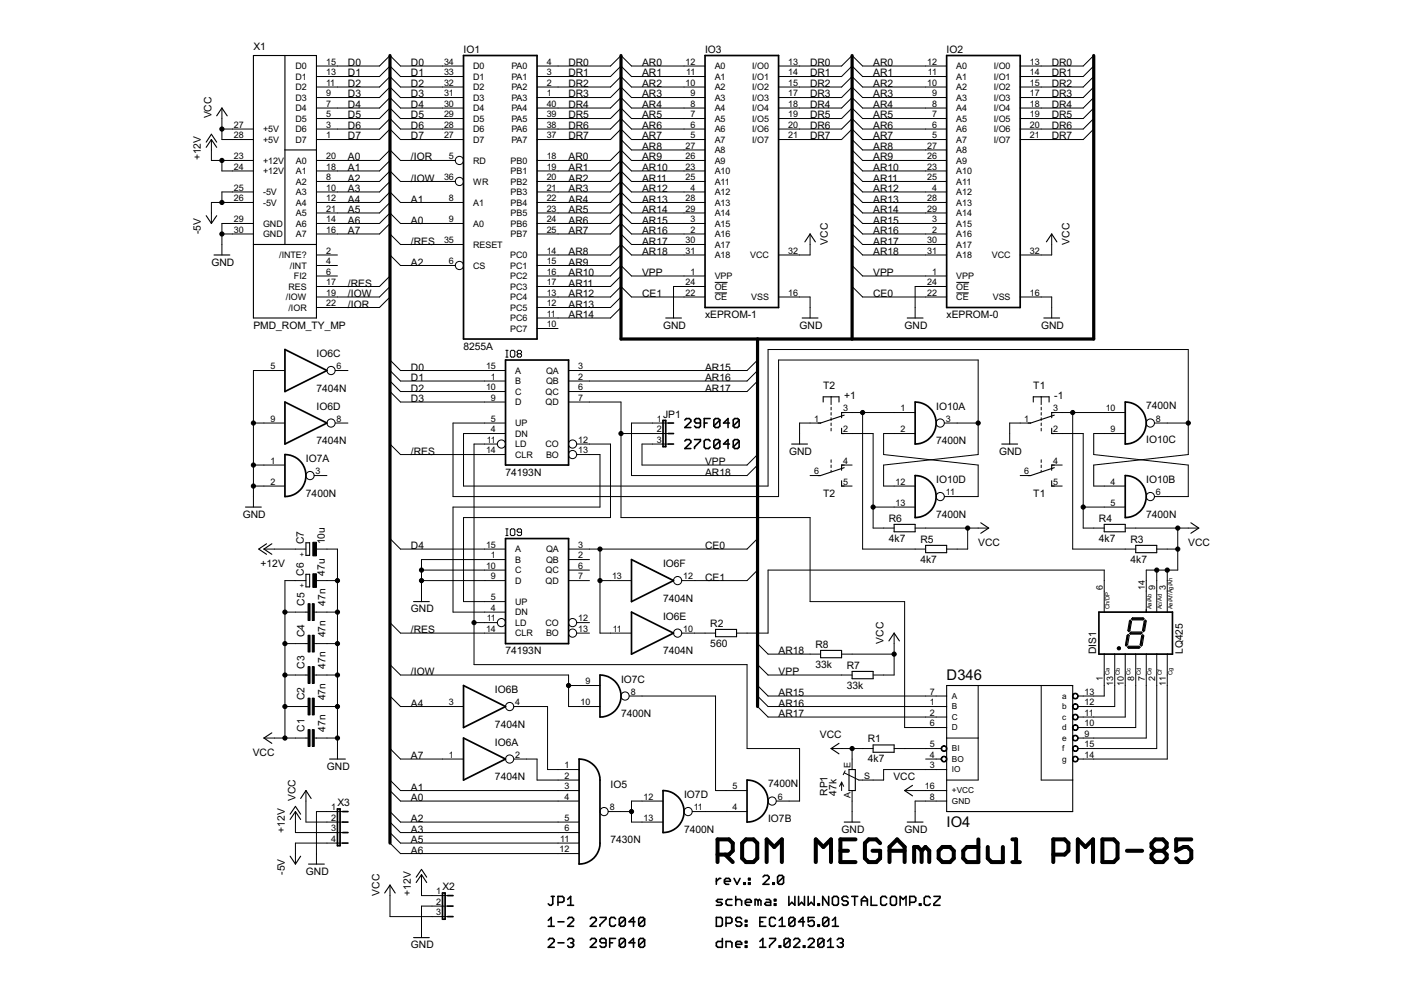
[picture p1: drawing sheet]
<svg xmlns="http://www.w3.org/2000/svg" width="297mm" height="210mm" viewBox="0 0 297 210" stroke-linecap="round" stroke-linejoin="round" font-family="sans-serif">
<defs><g id="words">
<g font-size="3.5">
<text x="200.3" y="144">D346</text>
<text x="200.3" y="175.1">IO4</text>
</g>
<g font-size="2.4">
<text x="53.6" y="10.6">X1</text>
<text x="98.1" y="11.2">IO1</text>
<text x="149.2" y="11.2">IO3</text>
<text x="200.3" y="11.2">IO2</text>
<text x="73.6" y="14">D0</text>
<text x="73.6" y="16.2">D1</text>
<text x="86.9" y="14">D0</text>
<text x="86.9" y="16.2">D1</text>
<text x="120.3" y="14">DR0</text>
<text x="120.3" y="16.2">DR1</text>
<text x="135.8" y="14">AR0</text>
<text x="135.8" y="16.2">AR1</text>
<text x="171.4" y="14">DR0</text>
<text x="171.4" y="16.2">DR1</text>
<text x="184.7" y="14">AR0</text>
<text x="184.7" y="16.2">AR1</text>
<text x="222.5" y="14">DR0</text>
<text x="222.5" y="16.2">DR1</text>
<text x="73.6" y="18.4">D2</text>
<text x="73.6" y="20.6">D3</text>
<text x="73.6" y="22.9">D4</text>
<text x="86.9" y="18.4">D2</text>
<text x="86.9" y="20.6">D3</text>
<text x="86.9" y="22.9">D4</text>
<text x="120.3" y="18.4">DR2</text>
<text x="120.3" y="20.6">DR3</text>
<text x="120.3" y="22.9">DR4</text>
<text x="135.8" y="18.4">AR2</text>
<text x="135.8" y="20.6">AR3</text>
<text x="135.8" y="22.9">AR4</text>
<text x="171.4" y="18.4">DR2</text>
<text x="171.4" y="20.6">DR3</text>
<text x="171.4" y="22.9">DR4</text>
<text x="184.7" y="18.4">AR2</text>
<text x="184.7" y="20.6">AR3</text>
<text x="184.7" y="22.9">AR4</text>
<text x="222.5" y="18.4">DR2</text>
<text x="222.5" y="20.6">DR3</text>
<text x="222.5" y="22.9">DR4</text>
<text x="44.7" y="25.1" transform="rotate(-90 44.7 25.1)">VCC</text>
<text x="73.6" y="25.1">D5</text>
<text x="73.6" y="27.3">D6</text>
<text x="73.6" y="29.5">D7</text>
<text x="86.9" y="25.1">D5</text>
<text x="86.9" y="27.3">D6</text>
<text x="86.9" y="29.5">D7</text>
<text x="120.3" y="25.1">DR5</text>
<text x="120.3" y="27.3">DR6</text>
<text x="120.3" y="29.5">DR7</text>
<text x="135.8" y="25.1">AR5</text>
<text x="135.8" y="27.3">AR6</text>
<text x="135.8" y="29.5">AR7</text>
<text x="171.4" y="25.1">DR5</text>
<text x="171.4" y="27.3">DR6</text>
<text x="171.4" y="29.5">DR7</text>
<text x="184.7" y="25.1">AR5</text>
<text x="184.7" y="27.3">AR6</text>
<text x="184.7" y="29.5">AR7</text>
<text x="222.5" y="25.1">DR5</text>
<text x="222.5" y="27.3">DR6</text>
<text x="222.5" y="29.5">DR7</text>
<text x="42.5" y="34" transform="rotate(-90 42.5 34)">+12V</text>
<text x="73.6" y="34">A0</text>
<text x="86.9" y="34">/IOR</text>
<text x="120.3" y="34">AR0</text>
<text x="135.8" y="31.7">AR8</text>
<text x="135.8" y="34">AR9</text>
<text x="184.7" y="31.7">AR8</text>
<text x="184.7" y="34">AR9</text>
<text x="73.6" y="36.2">A1</text>
<text x="73.6" y="38.4">A2</text>
<text x="73.6" y="40.6">A3</text>
<text x="86.9" y="38.4">/IOW</text>
<text x="120.3" y="36.2">AR1</text>
<text x="120.3" y="38.4">AR2</text>
<text x="120.3" y="40.6">AR3</text>
<text x="135.8" y="36.2">AR10</text>
<text x="135.8" y="38.4">AR11</text>
<text x="135.8" y="40.6">AR12</text>
<text x="184.7" y="36.2">AR10</text>
<text x="184.7" y="38.4">AR11</text>
<text x="184.7" y="40.6">AR12</text>
<text x="73.6" y="42.8">A4</text>
<text x="73.6" y="45.1">A5</text>
<text x="73.6" y="47.3">A6</text>
<text x="86.9" y="47.3">A0</text>
<text x="86.9" y="42.8">A1</text>
<text x="120.3" y="42.8">AR4</text>
<text x="120.3" y="45.1">AR5</text>
<text x="120.3" y="47.3">AR6</text>
<text x="135.8" y="42.8">AR13</text>
<text x="135.8" y="45.1">AR14</text>
<text x="135.8" y="47.3">AR15</text>
<text x="184.7" y="42.8">AR13</text>
<text x="184.7" y="45.1">AR14</text>
<text x="184.7" y="47.3">AR15</text>
<text x="42.5" y="49.5" transform="rotate(-90 42.5 49.5)">-5V</text>
<text x="73.6" y="49.5">A7</text>
<text x="86.9" y="51.7">/RES</text>
<text x="120.3" y="49.5">AR7</text>
<text x="120.3" y="54">AR8</text>
<text x="135.8" y="49.5">AR16</text>
<text x="135.8" y="51.7">AR17</text>
<text x="135.8" y="54">AR18</text>
<text x="175.2" y="51.7" transform="rotate(-90 175.2 51.7)">VCC</text>
<text x="184.7" y="49.5">AR16</text>
<text x="184.7" y="51.7">AR17</text>
<text x="184.7" y="54">AR18</text>
<text x="226.3" y="51.7" transform="rotate(-90 226.3 51.7)">VCC</text>
<text x="44.7" y="56.2">GND</text>
<text x="86.9" y="56.2">A2</text>
<text x="120.3" y="56.2">AR9</text>
<text x="120.3" y="58.4">AR10</text>
<text x="135.8" y="58.4">VPP</text>
<text x="184.7" y="58.4">VPP</text>
<text x="73.6" y="60.6">/RES</text>
<text x="73.6" y="62.8">/IOW</text>
<text x="73.6" y="65.1">/IOR</text>
<text x="120.3" y="60.6">AR11</text>
<text x="120.3" y="62.8">AR12</text>
<text x="120.3" y="65.1">AR13</text>
<text x="135.8" y="62.8">CE1</text>
<text x="184.7" y="62.8">CE0</text>
<text x="53.6" y="69.5">PMD_ROM_TY_MP</text>
<text x="120.3" y="67.3">AR14</text>
<text x="140.3" y="69.5">GND</text>
<text x="149.2" y="67.3">xEPROM-1</text>
<text x="169.2" y="69.5">GND</text>
<text x="191.4" y="69.5">GND</text>
<text x="200.3" y="67.3">xEPROM-0</text>
<text x="220.3" y="69.5">GND</text>
<text x="66.9" y="75.6">IO6C</text>
<text x="98.1" y="74">8255A</text>
<text x="66.9" y="82.8">7404N</text>
<text x="86.9" y="78.4">D0</text>
<text x="86.9" y="80.6">D1</text>
<text x="86.9" y="82.8">D2</text>
<text x="149.2" y="78.4">AR15</text>
<text x="149.2" y="80.6">AR16</text>
<text x="149.2" y="82.8">AR17</text>
<text x="174.2" y="82.3">T2</text>
<text x="218.6" y="82.3">T1</text>
<text x="66.9" y="86.7">IO6D</text>
<text x="86.9" y="85.1">D3</text>
<text x="140.3" y="88.4">JP1</text>
<text x="178.6" y="84.5">+1</text>
<text x="198.1" y="86.7">IO10A</text>
<text x="223.1" y="84.5">-1</text>
<text x="242.5" y="86.6">7400N</text>
<text x="66.9" y="94">7404N</text>
<text x="198.1" y="94">7400N</text>
<text x="242.5" y="93.8">IO10C</text>
<text x="64.7" y="97.8">IO7A</text>
<text x="86.9" y="96.2">/RES</text>
<text x="106.9" y="100.6">74193N</text>
<text x="149.2" y="100.6">AR18</text>
<text x="149.2" y="98.4">VPP</text>
<text x="166.9" y="96.2">GND</text>
<text x="211.4" y="96.2">GND</text>
<text x="64.7" y="105.1">7400N</text>
<text x="174.2" y="105.1">T2</text>
<text x="198.1" y="102.3">IO10D</text>
<text x="218.6" y="105.1">T1</text>
<text x="242.5" y="102.3">IO10B</text>
<text x="51.4" y="109.5">GND</text>
<text x="188.1" y="110.4">R6</text>
<text x="198.1" y="109.5">7400N</text>
<text x="232.5" y="110.4">R4</text>
<text x="242.5" y="109.5">7400N</text>
<text x="55.1" y="119.9">+12V</text>
<text x="64.3" y="115.2" transform="rotate(-90 64.3 115.2)">C7</text>
<text x="68.7" y="115.2" transform="rotate(-90 68.7 115.2)">10u</text>
<text x="86.9" y="116.2">D4</text>
<text x="149.2" y="116.2">CE0</text>
<text x="188.1" y="114.6">4k7</text>
<text x="194.7" y="119.1">4k7</text>
<text x="194.7" y="114.9">R5</text>
<text x="206.9" y="115.5">VCC</text>
<text x="232.5" y="114.6">4k7</text>
<text x="239.2" y="119.1">4k7</text>
<text x="239.2" y="114.9">R3</text>
<text x="251.4" y="115.5">VCC</text>
<text x="64.3" y="121.8" transform="rotate(-90 64.3 121.8)">C6</text>
<text x="68.7" y="121.8" transform="rotate(-90 68.7 121.8)">47u</text>
<text x="140.3" y="120.1">IO6F</text>
<text x="149.2" y="122.8">CE1</text>
<text x="64.4" y="128.2" transform="rotate(-90 64.4 128.2)">C5</text>
<text x="68.8" y="128.2" transform="rotate(-90 68.8 128.2)">47n</text>
<text x="86.9" y="129.5">GND</text>
<text x="140.3" y="127.3">7404N</text>
<text x="140.3" y="131.2">IO6E</text>
<text x="64.4" y="134.8" transform="rotate(-90 64.4 134.8)">C4</text>
<text x="68.8" y="134.8" transform="rotate(-90 68.8 134.8)">47n</text>
<text x="86.9" y="134">/RES</text>
<text x="150.3" y="136.8">560</text>
<text x="150.3" y="132.6">R2</text>
<text x="172.5" y="137.1">R8</text>
<text x="186.9" y="136.2" transform="rotate(-90 186.9 136.2)">VCC</text>
<text x="64.4" y="141.5" transform="rotate(-90 64.4 141.5)">C3</text>
<text x="68.8" y="141.5" transform="rotate(-90 68.8 141.5)">47n</text>
<text x="86.9" y="142.8">/IOW</text>
<text x="106.9" y="138.4">74193N</text>
<text x="140.3" y="138.4">7404N</text>
<text x="164.7" y="138.4">AR18</text>
<text x="164.7" y="142.8">VPP</text>
<text x="172.5" y="141.3">33k</text>
<text x="179.2" y="141.5">R7</text>
<text x="231.9" y="138.4" transform="rotate(-90 231.9 138.4)">DIS1</text>
<text x="250.3" y="138.4" transform="rotate(-90 250.3 138.4)">LQ425</text>
<text x="64.4" y="148.2" transform="rotate(-90 64.4 148.2)">C2</text>
<text x="68.8" y="148.2" transform="rotate(-90 68.8 148.2)">47n</text>
<text x="86.9" y="149.5">A4</text>
<text x="104.7" y="146.7">IO6B</text>
<text x="131.4" y="144.5">IO7C</text>
<text x="164.7" y="147.3">AR15</text>
<text x="164.7" y="149.5">AR16</text>
<text x="179.2" y="145.7">33k</text>
<text x="64.4" y="154.8" transform="rotate(-90 64.4 154.8)">C1</text>
<text x="68.8" y="154.8" transform="rotate(-90 68.8 154.8)">47n</text>
<text x="104.7" y="154">7404N</text>
<text x="131.4" y="151.7">7400N</text>
<text x="164.7" y="151.7">AR17</text>
<text x="53.5" y="159.9">VCC</text>
<text x="86.9" y="160.6">A7</text>
<text x="104.7" y="157.8">IO6A</text>
<text x="173.5" y="156.2">VCC</text>
<text x="183.6" y="161.3">4k7</text>
<text x="183.6" y="157.1">R1</text>
<text x="69.2" y="162.8">GND</text>
<text x="86.9" y="167.3">A1</text>
<text x="104.7" y="165.1">7404N</text>
<text x="129.2" y="166.7">IO5</text>
<text x="162.5" y="166.6">7400N</text>
<text x="189" y="165.1">VCC</text>
<text x="62.5" y="169.5" transform="rotate(-90 62.5 169.5)">VCC</text>
<text x="71.4" y="170.6">X3</text>
<text x="86.9" y="169.5">A0</text>
<text x="86.9" y="174">A2</text>
<text x="144.7" y="169">IO7D</text>
<text x="162.5" y="173.8">IO7B</text>
<text x="175.1" y="168.4" transform="rotate(-90 175.1 168.4)">RP1</text>
<text x="176.9" y="168.4" transform="rotate(-90 176.9 168.4)">47k</text>
<text x="60.3" y="176.2" transform="rotate(-90 60.3 176.2)">+12V</text>
<text x="86.9" y="176.2">A3</text>
<text x="86.9" y="178.4">A5</text>
<text x="129.2" y="178.4">7430N</text>
<text x="144.7" y="176.2">7400N</text>
<text x="178.1" y="176.2">GND</text>
<text x="191.4" y="176.2">GND</text>
<text x="60.3" y="185.1" transform="rotate(-90 60.3 185.1)">-5V</text>
<text x="64.7" y="185.1">GND</text>
<text x="86.9" y="180.6">A6</text>
<text x="80.3" y="189.5" transform="rotate(-90 80.3 189.5)">VCC</text>
<text x="86.9" y="189.5" transform="rotate(-90 86.9 189.5)">+12V</text>
<text x="93.6" y="188.4">X2</text>
<text x="86.9" y="200.6">GND</text>
</g>
<g font-size="2.1">
<text x="62.5" y="14.6">D0</text>
<text x="62.5" y="16.9">D1</text>
<text x="69" y="13.7">15</text>
<text x="69" y="15.9">13</text>
<text x="93.9" y="15.9">33</text>
<text x="93.9" y="13.7">34</text>
<text x="100.1" y="16.9">D1</text>
<text x="100.1" y="14.6">D0</text>
<text x="108.2" y="16.9">PA1</text>
<text x="108.2" y="14.6">PA0</text>
<text x="115.7" y="15.9">3</text>
<text x="115.7" y="13.7">4</text>
<text x="145" y="13.7">12</text>
<text x="145.2" y="15.9">11</text>
<text x="151.2" y="14.6">A0</text>
<text x="151.2" y="16.9">A1</text>
<text x="159.1" y="14.6">I/O0</text>
<text x="159.1" y="16.9">I/O1</text>
<text x="166.8" y="13.7">13</text>
<text x="166.8" y="15.9">14</text>
<text x="196.2" y="13.7">12</text>
<text x="196.3" y="15.9">11</text>
<text x="202.3" y="14.6">A0</text>
<text x="202.3" y="16.9">A1</text>
<text x="210.2" y="14.6">I/O0</text>
<text x="210.2" y="16.9">I/O1</text>
<text x="217.9" y="13.7">13</text>
<text x="217.9" y="15.9">14</text>
<text x="62.5" y="19.1">D2</text>
<text x="62.5" y="21.3">D3</text>
<text x="62.5" y="23.5">D4</text>
<text x="69" y="18.1">11</text>
<text x="69" y="20.3">9</text>
<text x="69" y="22.5">7</text>
<text x="93.9" y="22.5">30</text>
<text x="93.9" y="20.3">31</text>
<text x="93.9" y="18.1">32</text>
<text x="100.1" y="23.5">D4</text>
<text x="100.1" y="21.3">D3</text>
<text x="100.1" y="19.1">D2</text>
<text x="108.2" y="21.3">PA3</text>
<text x="108.2" y="19.1">PA2</text>
<text x="108.2" y="23.5">PA4</text>
<text x="115.7" y="20.3">1</text>
<text x="115.7" y="18.1">2</text>
<text x="115.7" y="22.5">40</text>
<text x="145" y="18.1">10</text>
<text x="146.1" y="20.3">9</text>
<text x="146.1" y="22.5">8</text>
<text x="151.2" y="19.1">A2</text>
<text x="151.2" y="21.3">A3</text>
<text x="151.2" y="23.5">A4</text>
<text x="159.1" y="19.1">I/O2</text>
<text x="159.1" y="21.3">I/O3</text>
<text x="159.1" y="23.5">I/O4</text>
<text x="166.8" y="18.1">15</text>
<text x="166.8" y="20.3">17</text>
<text x="166.8" y="22.5">18</text>
<text x="196.2" y="18.1">10</text>
<text x="197.2" y="20.3">9</text>
<text x="197.2" y="22.5">8</text>
<text x="202.3" y="19.1">A2</text>
<text x="202.3" y="21.3">A3</text>
<text x="202.3" y="23.5">A4</text>
<text x="210.2" y="19.1">I/O2</text>
<text x="210.2" y="21.3">I/O3</text>
<text x="210.2" y="23.5">I/O4</text>
<text x="217.9" y="18.1">15</text>
<text x="217.9" y="20.3">17</text>
<text x="217.9" y="22.5">18</text>
<text x="49.5" y="27">27</text>
<text x="49.5" y="29.2">28</text>
<text x="55.7" y="28">+5V</text>
<text x="62.5" y="25.7">D5</text>
<text x="62.5" y="28">D6</text>
<text x="69" y="24.8">5</text>
<text x="69" y="27">3</text>
<text x="69" y="29.2">1</text>
<text x="93.9" y="29.2">27</text>
<text x="93.9" y="27">28</text>
<text x="93.9" y="24.8">29</text>
<text x="100.1" y="28">D6</text>
<text x="100.1" y="25.7">D5</text>
<text x="108.2" y="28">PA6</text>
<text x="108.2" y="25.7">PA5</text>
<text x="115.7" y="29.2">37</text>
<text x="115.7" y="27">38</text>
<text x="115.7" y="24.8">39</text>
<text x="146.1" y="24.8">7</text>
<text x="146.1" y="27">6</text>
<text x="146.1" y="29.2">5</text>
<text x="151.2" y="25.7">A5</text>
<text x="151.2" y="28">A6</text>
<text x="159.1" y="25.7">I/O5</text>
<text x="159.1" y="28">I/O6</text>
<text x="166.8" y="24.8">19</text>
<text x="166.8" y="27">20</text>
<text x="166.8" y="29.2">21</text>
<text x="197.2" y="24.8">7</text>
<text x="197.2" y="27">6</text>
<text x="197.2" y="29.2">5</text>
<text x="202.3" y="25.7">A5</text>
<text x="202.3" y="28">A6</text>
<text x="210.2" y="25.7">I/O5</text>
<text x="210.2" y="28">I/O6</text>
<text x="217.9" y="24.8">19</text>
<text x="217.9" y="27">20</text>
<text x="217.9" y="29.2">21</text>
<text x="49.5" y="33.7">23</text>
<text x="49.5" y="35.9">24</text>
<text x="55.7" y="30.2">+5V</text>
<text x="55.7" y="34.6">+12V</text>
<text x="62.5" y="30.2">D7</text>
<text x="62.6" y="34.6">A0</text>
<text x="69" y="33.7">20</text>
<text x="69" y="35.9">18</text>
<text x="95" y="33.7">5</text>
<text x="100.1" y="34.6">RD</text>
<text x="100.1" y="30.2">D7</text>
<text x="108" y="34.6">PB0</text>
<text x="108.2" y="30.2">PA7</text>
<text x="115.7" y="33.7">18</text>
<text x="115.7" y="35.9">19</text>
<text x="145" y="31.4">27</text>
<text x="145" y="33.7">26</text>
<text x="145" y="35.9">23</text>
<text x="151.2" y="30.2">A7</text>
<text x="151.2" y="32.4">A8</text>
<text x="151.2" y="34.6">A9</text>
<text x="159.1" y="30.2">I/O7</text>
<text x="196.2" y="31.4">27</text>
<text x="196.2" y="33.7">26</text>
<text x="196.2" y="35.9">23</text>
<text x="202.3" y="30.2">A7</text>
<text x="202.3" y="32.4">A8</text>
<text x="202.3" y="34.6">A9</text>
<text x="210.2" y="30.2">I/O7</text>
<text x="49.5" y="40.3">25</text>
<text x="55.7" y="41.3">-5V</text>
<text x="55.7" y="36.8">+12V</text>
<text x="62.6" y="36.9">A1</text>
<text x="62.6" y="39.1">A2</text>
<text x="62.6" y="41.3">A3</text>
<text x="69" y="38.1">8</text>
<text x="69" y="40.3">10</text>
<text x="93.9" y="38.1">36</text>
<text x="100.1" y="39.1">WR</text>
<text x="108" y="36.9">PB1</text>
<text x="108" y="39.1">PB2</text>
<text x="108" y="41.3">PB3</text>
<text x="115.7" y="38.1">20</text>
<text x="115.7" y="40.3">21</text>
<text x="145" y="38.1">25</text>
<text x="146.1" y="40.3">4</text>
<text x="151.2" y="36.8">A10</text>
<text x="151.2" y="39.1">A11</text>
<text x="151.2" y="41.3">A12</text>
<text x="196.2" y="38.1">25</text>
<text x="197.2" y="40.3">4</text>
<text x="202.3" y="36.8">A10</text>
<text x="202.3" y="39.1">A11</text>
<text x="202.3" y="41.3">A12</text>
<text x="49.5" y="42.5">26</text>
<text x="49.5" y="47">29</text>
<text x="55.7" y="43.5">-5V</text>
<text x="55.7" y="48">GND</text>
<text x="62.6" y="43.5">A4</text>
<text x="62.6" y="45.7">A5</text>
<text x="62.6" y="48">A6</text>
<text x="69" y="42.5">12</text>
<text x="69" y="44.8">21</text>
<text x="69" y="47">14</text>
<text x="95" y="42.5">8</text>
<text x="95" y="47">9</text>
<text x="100.1" y="43.5">A1</text>
<text x="100.1" y="48">A0</text>
<text x="108" y="43.5">PB4</text>
<text x="108" y="45.7">PB5</text>
<text x="108" y="48">PB6</text>
<text x="115.7" y="42.5">22</text>
<text x="115.7" y="44.8">23</text>
<text x="115.7" y="47">24</text>
<text x="145" y="42.5">28</text>
<text x="145" y="44.8">29</text>
<text x="146.1" y="47">3</text>
<text x="151.2" y="43.5">A13</text>
<text x="151.2" y="45.7">A14</text>
<text x="151.2" y="48">A15</text>
<text x="196.2" y="42.5">28</text>
<text x="196.2" y="44.8">29</text>
<text x="197.2" y="47">3</text>
<text x="202.3" y="43.5">A13</text>
<text x="202.3" y="45.7">A14</text>
<text x="202.3" y="48">A15</text>
<text x="49.5" y="49.2">30</text>
<text x="55.7" y="50.2">GND</text>
<text x="62.6" y="50.2">A7</text>
<text x="69" y="53.6">2</text>
<text x="69" y="49.2">16</text>
<text x="93.9" y="51.4">35</text>
<text x="100.1" y="52.4">RESET</text>
<text x="108" y="50.2">PB7</text>
<text x="115.7" y="53.6">14</text>
<text x="115.7" y="49.2">25</text>
<text x="145" y="53.6">31</text>
<text x="145" y="51.4">30</text>
<text x="146.1" y="49.2">2</text>
<text x="151.2" y="50.2">A16</text>
<text x="151.2" y="52.4">A17</text>
<text x="166.8" y="53.6">32</text>
<text x="196.2" y="53.6">31</text>
<text x="196.2" y="51.4">30</text>
<text x="197.2" y="49.2">2</text>
<text x="202.3" y="50.2">A16</text>
<text x="202.3" y="52.4">A17</text>
<text x="217.9" y="53.6">32</text>
<text x="59.1" y="54.6">/INTE?</text>
<text x="61.3" y="56.8">/INT</text>
<text x="62.2" y="59.1">FI2</text>
<text x="69" y="55.9">4</text>
<text x="69" y="58.1">6</text>
<text x="95" y="55.9">6</text>
<text x="100.1" y="56.8">CS</text>
<text x="107.9" y="54.6">PC0</text>
<text x="107.9" y="56.8">PC1</text>
<text x="107.9" y="59.1">PC2</text>
<text x="115.7" y="55.9">15</text>
<text x="115.7" y="58.1">16</text>
<text x="146.1" y="58.1">1</text>
<text x="151.2" y="59.1">VPP</text>
<text x="151.2" y="54.6">A18</text>
<text x="158.7" y="54.6">VCC</text>
<text x="197.2" y="58.1">1</text>
<text x="202.3" y="59.1">VPP</text>
<text x="202.3" y="54.6">A18</text>
<text x="209.8" y="54.6">VCC</text>
<text x="60.5" y="63.5">/IOW</text>
<text x="61" y="65.7">/IOR</text>
<text x="61.1" y="61.3">RES</text>
<text x="69" y="60.3">17</text>
<text x="69" y="62.5">19</text>
<text x="69" y="64.8">22</text>
<text x="107.9" y="65.7">PC5</text>
<text x="107.9" y="63.5">PC4</text>
<text x="107.9" y="61.3">PC3</text>
<text x="115.7" y="64.8">12</text>
<text x="115.7" y="62.5">13</text>
<text x="115.7" y="60.3">17</text>
<text x="145" y="60.3">24</text>
<text x="145" y="62.5">22</text>
<text x="151.2" y="61.3">OE</text>
<text x="151.2" y="63.5">CE</text>
<text x="158.9" y="63.5">VSS</text>
<text x="166.8" y="62.5">16</text>
<text x="196.2" y="60.3">24</text>
<text x="196.2" y="62.5">22</text>
<text x="202.3" y="61.3">OE</text>
<text x="202.3" y="63.5">CE</text>
<text x="210" y="63.5">VSS</text>
<text x="217.9" y="62.5">16</text>
<text x="107.9" y="70.2">PC7</text>
<text x="107.9" y="68">PC6</text>
<text x="115.7" y="69.2">10</text>
<text x="115.7" y="67">11</text>
<text x="57.2" y="78.1">5</text>
<text x="71.2" y="78.1">6</text>
<text x="102.8" y="82.5">10</text>
<text x="102.8" y="78.1">15</text>
<text x="103.9" y="80.3">1</text>
<text x="109" y="81.3">B</text>
<text x="109" y="83.5">C</text>
<text x="109" y="79.1">A</text>
<text x="115.4" y="83.5">QC</text>
<text x="115.5" y="81.3">QB</text>
<text x="115.5" y="79.1">QA</text>
<text x="122.3" y="80.3">2</text>
<text x="122.3" y="78.1">3</text>
<text x="122.3" y="82.5">6</text>
<text x="57.2" y="89.2">9</text>
<text x="71.2" y="89.2">8</text>
<text x="103.9" y="89.2">5</text>
<text x="103.9" y="84.8">9</text>
<text x="109" y="85.7">D</text>
<text x="115.4" y="85.7">QD</text>
<text x="122.3" y="84.8">7</text>
<text x="138.9" y="89.2">1</text>
<text x="172.3" y="89.2">1</text>
<text x="178.4" y="87">3</text>
<text x="190.5" y="87">1</text>
<text x="200.1" y="89.2">3</text>
<text x="216.7" y="89.2">1</text>
<text x="222.8" y="87">3</text>
<text x="233.9" y="87">10</text>
<text x="244.5" y="89.2">8</text>
<text x="102.8" y="95.9">14</text>
<text x="103" y="93.6">11</text>
<text x="103.9" y="91.4">4</text>
<text x="109" y="92.4">DN</text>
<text x="109" y="90.2">UP</text>
<text x="109" y="94.6">LD</text>
<text x="115.4" y="94.6">CO</text>
<text x="122.3" y="93.6">12</text>
<text x="122.3" y="95.9">13</text>
<text x="138.9" y="91.4">2</text>
<text x="138.9" y="93.6">3</text>
<text x="178.4" y="91.4">2</text>
<text x="190.5" y="91.4">2</text>
<text x="222.8" y="91.4">2</text>
<text x="235" y="91.4">9</text>
<text x="57.2" y="98.1">1</text>
<text x="66.8" y="100.3">3</text>
<text x="109" y="96.8">CLR</text>
<text x="115.5" y="96.8">BO</text>
<text x="172.3" y="100.3">6</text>
<text x="178.4" y="98.1">4</text>
<text x="216.7" y="100.3">6</text>
<text x="222.8" y="98.1">4</text>
<text x="57.2" y="102.5">2</text>
<text x="178.4" y="102.5">5</text>
<text x="189.5" y="102.5">12</text>
<text x="189.5" y="107">13</text>
<text x="200.1" y="104.8">11</text>
<text x="222.8" y="102.5">5</text>
<text x="235" y="102.5">4</text>
<text x="235" y="107">5</text>
<text x="244.5" y="104.8">6</text>
<text x="102.8" y="115.9">15</text>
<text x="103.9" y="118.1">1</text>
<text x="109" y="119.1">B</text>
<text x="109" y="116.8">A</text>
<text x="115.5" y="119.1">QB</text>
<text x="115.5" y="116.8">QA</text>
<text x="122.3" y="118.1">2</text>
<text x="122.3" y="115.9">3</text>
<text x="102.8" y="120.3">10</text>
<text x="103.9" y="122.5">9</text>
<text x="109" y="123.5">D</text>
<text x="109" y="121.3">C</text>
<text x="115.4" y="121.3">QC</text>
<text x="115.4" y="123.5">QD</text>
<text x="122.3" y="120.3">6</text>
<text x="122.3" y="122.5">7</text>
<text x="129.5" y="122.5">13</text>
<text x="144.5" y="122.5">12</text>
<text x="233.3" y="124.8" transform="rotate(-90 233.3 124.8)">6</text>
<text x="242.2" y="124.8" transform="rotate(-90 242.2 124.8)">14</text>
<text x="244.4" y="124.8" transform="rotate(-90 244.4 124.8)">9</text>
<text x="246.6" y="124.8" transform="rotate(-90 246.6 124.8)">3</text>
<text x="103" y="131.4">11</text>
<text x="103.9" y="129.2">4</text>
<text x="103.9" y="127">5</text>
<text x="109" y="130.2">DN</text>
<text x="109" y="128">UP</text>
<text x="122.3" y="131.4">12</text>
<text x="102.8" y="133.6">14</text>
<text x="109" y="132.4">LD</text>
<text x="109" y="134.6">CLR</text>
<text x="115.4" y="132.4">CO</text>
<text x="115.5" y="134.6">BO</text>
<text x="122.3" y="133.6">13</text>
<text x="129.6" y="133.6">11</text>
<text x="144.5" y="133.6">10</text>
<text x="95" y="149.2">3</text>
<text x="109" y="149.2">4</text>
<text x="122.8" y="149.2">10</text>
<text x="123.9" y="144.8">9</text>
<text x="133.4" y="147">8</text>
<text x="196.7" y="149.2">1</text>
<text x="196.7" y="147">7</text>
<text x="229.5" y="149.2">12</text>
<text x="229.5" y="147">13</text>
<text x="233.3" y="144.2" transform="rotate(-90 233.3 144.2)">1</text>
<text x="235.5" y="145.2" transform="rotate(-90 235.5 145.2)">13</text>
<text x="237.7" y="145.2" transform="rotate(-90 237.7 145.2)">10</text>
<text x="240" y="144.2" transform="rotate(-90 240 144.2)">8</text>
<text x="242.2" y="144.2" transform="rotate(-90 242.2 144.2)">7</text>
<text x="244.4" y="144.2" transform="rotate(-90 244.4 144.2)">2</text>
<text x="246.6" y="145.1" transform="rotate(-90 246.6 145.1)">11</text>
<text x="196.7" y="151.4">2</text>
<text x="196.7" y="153.6">6</text>
<text x="229.5" y="155.9">9</text>
<text x="229.5" y="153.6">10</text>
<text x="229.5" y="151.4">11</text>
<text x="95" y="160.3">1</text>
<text x="109" y="160.3">2</text>
<text x="196.7" y="160.3">4</text>
<text x="196.7" y="158.1">5</text>
<text x="229.5" y="160.3">14</text>
<text x="229.5" y="158.1">15</text>
<text x="119.4" y="162.5">1</text>
<text x="119.4" y="164.8">2</text>
<text x="119.4" y="167">3</text>
<text x="155" y="167">5</text>
<text x="180" y="162.5" transform="rotate(-90 180 162.5)">E</text>
<text x="182.8" y="164.8">S</text>
<text x="195.7" y="167">16</text>
<text x="196.7" y="162.5">3</text>
<text x="70" y="171.4">1</text>
<text x="70" y="173.6">2</text>
<text x="119.4" y="169.2">4</text>
<text x="119.4" y="173.6">5</text>
<text x="129" y="171.4">8</text>
<text x="136.2" y="169.2">12</text>
<text x="136.2" y="173.6">13</text>
<text x="146.8" y="171.4">11</text>
<text x="155" y="171.4">4</text>
<text x="164.5" y="169.2">6</text>
<text x="180" y="168.8" transform="rotate(-90 180 168.8)">A</text>
<text x="196.7" y="169.2">8</text>
<text x="70" y="175.9">3</text>
<text x="70" y="178.1">4</text>
<text x="118.5" y="178.1">11</text>
<text x="119.4" y="175.9">6</text>
<text x="118.4" y="180.3">12</text>
<text x="92.3" y="189.2">1</text>
<text x="92.3" y="191.4">2</text>
<text x="92.3" y="193.6">3</text>
</g>
<g font-size="1.9">
<text x="201.4" y="147.8">A</text>
<text x="224.7" y="147.8">a</text>
<text x="201.4" y="150.1">B</text>
<text x="201.4" y="152.3">C</text>
<text x="201.4" y="154.5">D</text>
<text x="224.7" y="150.1">b</text>
<text x="224.7" y="152.3">c</text>
<text x="224.7" y="154.5">d</text>
<text x="201.4" y="159">BI</text>
<text x="201.4" y="161.2">BO</text>
<text x="224.7" y="156.7">e</text>
<text x="224.7" y="159">f</text>
<text x="224.7" y="161.2">g</text>
<text x="201.4" y="163.4">IO</text>
<text x="201.4" y="167.8">+VCC</text>
<text x="201.4" y="170.1">GND</text>
</g>
<g font-size="1.7">
<text x="63.5" y="117.8">+</text>
<text x="63.5" y="124.5">+</text>
</g>
<g font-size="1.4">
<text x="234.7" y="129" transform="rotate(-90 234.7 129)">Ch/DP</text>
<text x="243.6" y="129" transform="rotate(-90 243.6 129)">Aa/Ab</text>
<text x="245.8" y="129" transform="rotate(-90 245.8 129)">Ac/Ad</text>
<text x="248.1" y="129" transform="rotate(-90 248.1 129)">Ae/Af/Ag/Ah</text>
<text x="234.7" y="142.8" transform="rotate(-90 234.7 142.8)">Ca</text>
<text x="236.9" y="142.8" transform="rotate(-90 236.9 142.8)">Cb</text>
<text x="239.2" y="142.8" transform="rotate(-90 239.2 142.8)">Cc</text>
<text x="241.4" y="142.8" transform="rotate(-90 241.4 142.8)">Cd</text>
<text x="243.6" y="142.8" transform="rotate(-90 243.6 142.8)">Ce</text>
<text x="245.8" y="142.8" transform="rotate(-90 245.8 142.8)">Cf</text>
<text x="248.1" y="142.8" transform="rotate(-90 248.1 142.8)">Cg</text>
</g>
</g></defs>
<g fill="#000" stroke="#000" stroke-width=".21">
<path d="M67 14h4.4zM67 16.2h4.4zM67 18.4h4.4zM71.4 14h8.9zM71.4 16.2h8.9zM71.4 18.4h8.9zM80.3 14l2.2-2.3zM80.3 16.2l2.2-2.2zM80.3 18.4l2.2-2.2zM82.5 11.7l2.2 2.3zM82.5 14l2.2 2.2zM82.5 16.2l2.2 2.2z"/>
<path d="M93.6 18.4h4.5zM93.6 16.2h4.5zM93.6 14h4.5zM84.7 14h8.9zM84.7 16.2h8.9zM84.7 18.4h8.9zM113.6 18.4h4.5zM113.6 16.2h4.5zM113.6 14h4.5zM118.1 14h11.1zM118.1 16.2h11.1zM118.1 18.4h11.1z"/>
<path d="M129.2 14l2.2-2.3zM129.2 16.2l2.2-2.2zM129.2 18.4l2.2-2.2zM131.4 11.7l2.2 2.3zM131.4 14l2.2 2.2zM131.4 16.2l2.2 2.2zM144.7 14h4.5zM144.7 16.2h4.5zM144.7 18.4h4.5zM133.6 14h11.1zM133.6 16.2h11.1zM133.6 18.4h11.1z"/>
<path d="M164.7 14h4.5zM164.7 16.2h4.5zM164.7 18.4h4.5zM169.2 14h8.9zM169.2 16.2h8.9zM169.2 18.4h8.9zM178.1 14l2.2-2.3zM178.1 16.2l2.2-2.2zM178.1 18.4l2.2-2.2zM180.3 11.7l2.2 2.3zM180.3 14l2.2 2.2zM180.3 16.2l2.2 2.2z"/>
<path d="M195.8 14h4.5zM195.8 16.2h4.5zM195.8 18.4h4.5zM182.5 14h13.3zM182.5 16.2h13.3zM182.5 18.4h13.3zM215.8 14h4.5zM215.8 16.2h4.5zM215.8 18.4h4.5zM220.3 14h8.9zM220.3 16.2h8.9zM220.3 18.4h8.9z"/>
<path d="M229.2 14l2.2-2.3zM229.2 16.2l2.2-2.2zM229.2 18.4l2.2-2.2zM44.7 29.5v2.2zM44.7 31.7v2.3zM46.9 22.9v2.2zM46.9 27.3v2.2zM46.9 25.1v2.2zM44.7 34h2.2zM46.9 34v2.2zM49.2 27.3h4.4zM49.2 29.5h4.4z"/>
<path d="M49.2 34h4.4zM49.2 36.2h4.4zM46.9 29.5h2.3zM46.9 27.3h2.3zM46.9 36.2h2.3zM46.9 34h2.3zM67 34h4.4zM67 20.6h4.4zM67 22.9h4.4zM67 25.1h4.4zM67 27.3h4.4zM67 29.5h4.4z"/>
<path d="M67 36.2h4.4zM67 38.4h4.4zM71.4 20.6h8.9zM71.4 22.9h8.9zM71.4 25.1h8.9zM71.4 27.3h8.9zM71.4 29.5h8.9zM71.4 34h8.9zM71.4 36.2h8.9zM71.4 38.4h8.9zM80.3 20.6l2.2-2.2zM80.3 22.9l2.2-2.3z"/>
<path d="M80.3 25.1l2.2-2.2zM80.3 27.3l2.2-2.2zM80.3 29.5l2.2-2.2zM80.3 34l2.2-2.3zM80.3 36.2l2.2-2.2zM80.3 38.4l2.2-2.2zM82.5 18.4l2.2 2.2zM82.5 20.6l2.2 2.3zM82.5 22.9l2.2 2.2zM82.5 25.1l2.2 2.2zM82.5 27.3l2.2 2.2zM82.5 36.2l2.2 2.2z"/>
<path d="M82.5 31.7l2.2 2.3zM93.6 34h2.7zM93.6 29.5h4.5zM93.6 27.3h4.5zM93.6 25.1h4.5zM93.6 22.9h4.5zM93.6 20.6h4.5zM93.6 38.4h2.7zM84.7 20.6h8.9zM84.7 22.9h8.9zM84.7 25.1h8.9zM84.7 27.3h8.9z"/>
<path d="M84.7 29.5h8.9zM84.7 38.4h8.9zM84.7 34h8.9zM113.6 20.6h4.5zM113.6 34h4.5zM113.6 36.2h4.5zM113.6 38.4h4.5zM113.6 29.5h4.5zM113.6 27.3h4.5zM113.6 25.1h4.5zM113.6 22.9h4.5zM118.1 20.6h11.1z"/>
<path d="M118.1 22.9h11.1zM118.1 25.1h11.1zM118.1 27.3h11.1zM118.1 29.5h11.1zM118.1 34h11.1zM118.1 36.2h11.1zM118.1 38.4h11.1zM129.2 20.6l2.2-2.2zM129.2 22.9l2.2-2.3zM129.2 25.1l2.2-2.2zM129.2 27.3l2.2-2.2zM129.2 29.5l2.2-2.2z"/>
<path d="M129.2 34l2.2-2.3zM129.2 36.2l2.2-2.2zM129.2 38.4l2.2-2.2zM131.4 18.4l2.2 2.2zM131.4 20.6l2.2 2.3zM131.4 22.9l2.2 2.2zM131.4 25.1l2.2 2.2zM131.4 27.3l2.2 2.2zM131.4 29.5l2.2 2.2zM131.4 31.7l2.2 2.3zM131.4 34l2.2 2.2zM131.4 36.2l2.2 2.2z"/>
<path d="M144.7 20.6h4.5zM144.7 22.9h4.5zM144.7 25.1h4.5zM144.7 27.3h4.5zM144.7 29.5h4.5zM144.7 31.7h4.5zM144.7 34h4.5zM144.7 36.2h4.5zM144.7 38.4h4.5zM133.6 20.6h11.1zM133.6 22.9h11.1zM133.6 25.1h11.1z"/>
<path d="M133.6 27.3h11.1zM133.6 29.5h11.1zM133.6 31.7h11.1zM133.6 34h11.1zM133.6 36.2h11.1zM133.6 38.4h11.1zM164.7 20.6h4.5zM164.7 22.9h4.5zM164.7 25.1h4.5zM164.7 27.3h4.5zM164.7 29.5h4.5zM169.2 20.6h8.9z"/>
<path d="M169.2 22.9h8.9zM169.2 25.1h8.9zM169.2 27.3h8.9zM169.2 29.5h8.9zM178.1 20.6l2.2-2.2zM178.1 22.9l2.2-2.3zM178.1 25.1l2.2-2.2zM178.1 27.3l2.2-2.2zM178.1 29.5l2.2-2.2zM180.3 18.4l2.2 2.2zM180.3 20.6l2.2 2.3zM180.3 22.9l2.2 2.2z"/>
<path d="M180.3 25.1l2.2 2.2zM180.3 27.3l2.2 2.2zM180.3 29.5l2.2 2.2zM180.3 31.7l2.2 2.3zM180.3 34l2.2 2.2zM180.3 36.2l2.2 2.2zM195.8 20.6h4.5zM195.8 22.9h4.5zM195.8 25.1h4.5zM195.8 27.3h4.5zM195.8 29.5h4.5zM195.8 31.7h4.5z"/>
<path d="M195.8 34h4.5zM195.8 36.2h4.5zM195.8 38.4h4.5zM182.5 20.6h13.3zM182.5 22.9h13.3zM182.5 25.1h13.3zM182.5 27.3h13.3zM182.5 29.5h13.3zM182.5 31.7h13.3zM182.5 34h13.3zM182.5 36.2h13.3zM182.5 38.4h13.3z"/>
<path d="M215.8 20.6h4.5zM215.8 22.9h4.5zM215.8 25.1h4.5zM215.8 27.3h4.5zM215.8 29.5h4.5zM220.3 20.6h8.9zM220.3 22.9h8.9zM220.3 25.1h8.9zM220.3 27.3h8.9zM220.3 29.5h8.9zM229.2 20.6l2.2-2.2zM229.2 22.9l2.2-2.3z"/>
<path d="M229.2 25.1l2.2-2.2zM229.2 27.3l2.2-2.2zM229.2 29.5l2.2-2.2zM44.7 45.1v2.2zM44.7 42.8v2.3zM46.9 51.7v2.3zM46.9 47.3v2.2zM46.9 49.5v2.2zM44.7 42.8h2.2zM46.9 40.6v2.2zM49.2 40.6h4.4zM49.2 42.8h4.4z"/>
<path d="M49.2 47.3h4.4zM49.2 49.5h4.4zM46.9 47.3h2.3zM46.9 49.5h2.3zM46.9 42.8h2.3zM46.9 40.6h2.3zM67 54h4.4zM67 56.2h4.4zM67 58.4h4.4zM67 40.6h4.4zM67 42.8h4.4zM67 45.1h4.4z"/>
<path d="M67 47.3h4.4zM67 49.5h4.4zM71.4 40.6h8.9zM71.4 42.8h8.9zM71.4 45.1h8.9zM71.4 47.3h8.9zM71.4 49.5h8.9zM80.3 40.6l2.2-2.2zM80.3 42.8l2.2-2.2zM80.3 45.1l2.2-2.3zM80.3 47.3l2.2-2.2zM80.3 49.5l2.2-2.2z"/>
<path d="M82.5 45.1l2.2 2.2zM82.5 40.6l2.2 2.2zM82.5 54l2.2 2.2zM82.5 49.5l2.2 2.2zM93.6 56.2h2.7zM93.6 42.8h4.5zM93.6 47.3h4.5zM93.6 51.7h4.5zM84.7 47.3h8.9zM84.7 42.8h8.9zM84.7 56.2h8.9zM84.7 51.7h8.9z"/>
<path d="M113.6 54h4.5zM113.6 56.2h4.5zM113.6 58.4h4.5zM113.6 40.6h4.5zM113.6 42.8h4.5zM113.6 45.1h4.5zM113.6 47.3h4.5zM113.6 49.5h4.5zM118.1 40.6h11.1zM118.1 42.8h11.1zM118.1 45.1h11.1zM118.1 47.3h11.1z"/>
<path d="M118.1 49.5h11.1zM118.1 54h11.1zM118.1 56.2h11.1zM118.1 58.4h11.1zM129.2 40.6l2.2-2.2zM129.2 42.8l2.2-2.2zM129.2 45.1l2.2-2.3zM129.2 47.3l2.2-2.2zM129.2 49.5l2.2-2.2zM129.2 54l2.2-2.3zM129.2 56.2l2.2-2.2zM129.2 58.4l2.2-2.2z"/>
<path d="M131.4 38.4l2.2 2.2zM131.4 40.6l2.2 2.2zM131.4 42.8l2.2 2.3zM131.4 45.1l2.2 2.2zM131.4 47.3l2.2 2.2zM131.4 49.5l2.2 2.2zM131.4 51.7l2.2 2.3zM131.4 56.2l2.2 2.2zM144.7 40.6h4.5zM144.7 42.8h4.5zM144.7 45.1h4.5zM144.7 47.3h4.5z"/>
<path d="M144.7 49.5h4.5zM144.7 58.4h4.5zM144.7 54h4.5zM144.7 51.7h4.5zM133.6 40.6h11.1zM133.6 42.8h11.1zM133.6 45.1h11.1zM133.6 47.3h11.1zM133.6 49.5h11.1zM133.6 51.7h11.1zM133.6 54h11.1zM133.6 58.4h11.1z"/>
<path d="M151.2 59.8h2.7zM164.7 54h4.5zM169.2 54h2.2zM171.4 49.5v2.2zM171.4 51.7v2.3zM180.3 38.4l2.2 2.2zM180.3 40.6l2.2 2.2zM180.3 42.8l2.2 2.3zM180.3 45.1l2.2 2.2zM180.3 47.3l2.2 2.2zM180.3 49.5l2.2 2.2zM180.3 51.7l2.2 2.3z"/>
<path d="M180.3 56.2l2.2 2.2zM195.8 40.6h4.5zM195.8 42.8h4.5zM195.8 45.1h4.5zM195.8 47.3h4.5zM195.8 49.5h4.5zM195.8 58.4h4.5zM195.8 54h4.5zM195.8 51.7h4.5zM182.5 40.6h13.3zM182.5 42.8h13.3zM182.5 45.1h13.3z"/>
<path d="M182.5 47.3h13.3zM182.5 49.5h13.3zM182.5 51.7h13.3zM182.5 54h13.3zM182.5 58.4h13.3zM202.3 59.8h2.7zM215.8 54h4.5zM220.3 54h2.2zM222.5 49.5v2.2zM222.5 51.7v2.3zM53.6 78.4v11.1zM55.8 78.4h4.5z"/>
<path d="M53.6 78.4h2.2zM67 60.6h4.4zM67 62.8h4.4zM67 65.1h4.4zM71.4 60.6h8.9zM71.4 62.8h8.9zM71.4 65.1h8.9zM70.9 78.4h2.7zM80.3 60.6l2.2-2.2zM80.3 62.8l2.2-2.2zM82.5 62.8l-2.2 2.3zM82.5 76.2l2.2 2.2z"/>
<path d="M102.5 78.4h4.5zM84.7 78.4h17.8zM107 75.6h.5zM107 74.1h.5zM107.3 74.1v1.5zM108 74.4v.9zM108 75.3l.2 .3zM108.2 74.1l-.2 .3zM108.2 75.6h.5zM108.2 74.1h.5zM108.9 75.3l-.2 .3zM108.9 74.4v.9z"/>
<path d="M108.7 74.1l.2 .3zM109.6 74.1l-.2 .3zM109.4 75.1v.2zM109.4 75.1l.2-.3zM109.4 74.4v.2zM109.6 74.1h.5zM109.4 75.3l.2 .3zM109.4 74.6l.2 .2zM109.6 74.8h.5zM110.1 74.1l.2 .3zM110.1 74.8l.2 .3zM109.6 75.6h.5z"/>
<path d="M110.3 74.4v.2zM110.3 74.6l-.2 .2zM110.3 75.1v.2zM110.3 75.3l-.2 .3zM113.6 69.5h4.5zM113.6 67.3h4.5zM113.6 65.1h4.5zM113.6 62.8h4.5zM113.6 60.6h4.5zM118.1 60.6h11.1zM118.1 62.8h11.1zM118.1 65.1h11.1z"/>
<path d="M118.1 67.3h11.1zM120.3 78.4h4.4zM124.7 78.4h33.4zM129.2 60.6l2.2-2.2zM129.2 62.8l2.2-2.2zM129.2 65.1l2.2-2.3zM129.2 67.3l2.2-2.2zM131.4 60.6l2.2 2.2zM142.5 65.1v2.2zM142.5 60.6v4.5zM144.7 60.6h4.5zM144.7 62.8h4.5z"/>
<path d="M142.5 60.6h2.2zM133.6 62.8h11.1zM151.2 62h2.6zM158.1 78.4l2.2-2.2zM162.5 74h88.9zM164.7 76.2h42.2zM164.7 62.8h4.5zM169.2 62.8h2.2zM171.4 65.1v2.2zM171.4 62.8v2.3zM180.3 60.6l2.2 2.2zM193.6 65.1v2.2z"/>
<path d="M193.6 60.6v4.5zM195.8 60.6h4.5zM195.8 62.8h4.5zM193.6 60.6h2.2zM182.5 62.8h13.3zM202.3 62h2.6zM206.9 76.2v13.3zM215.8 62.8h4.5zM220.3 62.8h2.2zM222.5 65.1v2.2zM222.5 62.8v2.3zM251.4 74v15.5z"/>
<path d="M53.6 98.4v4.4zM53.6 89.5v8.9zM55.8 89.5h4.5zM55.8 98.4h4.5zM53.6 98.4h2.2zM53.6 89.5h2.2zM70.9 89.5h2.7zM82.5 78.4l2.2 2.2zM82.5 80.6l2.2 2.2zM82.5 82.8l2.2 2.3zM82.5 94l2.2 2.2zM95.8 89.5v15.6z"/>
<path d="M95.8 89.5h6.7zM98.1 91.7v11.1zM98.1 91.7h4.4zM100.3 94v37.7zM102.5 80.6h4.5zM102.5 91.7h4.5zM102.5 89.5h4.5zM102.5 85.1h4.5zM102.5 82.8h4.5zM102.5 94h2.7zM102.5 96.2h4.5zM84.7 80.6h17.8z"/>
<path d="M84.7 82.8h17.8zM84.7 85.1h17.8zM84.7 96.2h17.8zM100.3 94h2.2zM120.3 80.6h4.4zM120.3 82.8h4.4zM120.3 85.1h4.4zM122 94h2.7zM122 96.2h2.7zM124.7 80.6h33.4zM124.7 82.8h33.4zM124.7 94h4.5z"/>
<path d="M124.7 85.1h6.7zM124.7 96.2h2.2zM129.2 94v15.5zM131.4 85.1v6.6zM131.4 91.7h6.6zM133.6 89.5h4.4zM135.8 94v4.4zM135.8 94h2.2zM138 89.5h2.3zM138 91.7h2.3zM138 94h2.3zM140.3 94h1.1z"/>
<path d="M140.3 91.7h1.1zM140.3 89.5h1.1zM158.1 80.6l2.2-2.2zM158.1 82.8l2.2-2.2zM135.8 98.4h22.3zM160.3 98.4l-2.2 2.2zM160.3 96.2l-2.2 2.2zM169.2 91.7v2.3zM169.2 89.5v2.2zM171.4 89.5h2.2zM169.2 89.5h2.2zM175.8 87.3v.5z"/>
<path d="M175.8 86.2v.5zM175.8 84v1.6zM175.8 89.5v.6zM175.8 90.6v.6zM175.8 88.4v.6zM175.8 99.5v.3zM175.8 98.4v.6zM175.8 97.3v.6zM178.1 91.7h2.2zM178.1 87.3h2.2zM178.1 98.4h2.2zM180.3 91.7h4.4z"/>
<path d="M180.3 87.3h2.2zM184.7 91.7v15.6zM186.9 98.4l20-2.2zM186.9 91.7v4.5zM186.9 91.7h2.3zM189.2 87.3h4.4zM189.2 91.7h4.4zM182.5 87.3h6.7zM199.8 89.5h2.7zM206.9 89.5v6.7zM202.5 89.5h4.4zM186.9 96.2l20 2.2z"/>
<path d="M213.6 91.7v2.3zM213.6 89.5v2.2zM213.6 89.5h2.2zM215.8 89.5h2.3zM220.3 87.3v.5zM220.3 86.2v.5zM220.3 84v1.6zM220.3 89.5v.6zM220.3 90.6v.6zM220.3 88.4v.6zM220.3 99.5v.3zM220.3 98.4v.6z"/>
<path d="M220.3 97.3v.6zM222.5 91.7h2.2zM222.5 87.3h2.2zM222.5 98.4h2.2zM224.7 87.3h2.2zM224.7 91.7h4.5zM229.2 91.7v15.6zM231.4 98.4l20-2.2zM231.4 91.7v4.5zM231.4 91.7h2.2zM233.6 91.7h4.5zM233.6 87.3h4.5z"/>
<path d="M226.9 87.3h6.7zM244.2 89.5h2.8zM251.4 89.5v6.7zM247 89.5h4.4zM231.4 96.2l20 2.2zM53.6 105.1v2.2zM53.6 102.8v2.3zM55.8 102.8h4.5zM53.6 102.8h2.2zM55.8 116.2h2.3zM62.5 116.2h2.2zM58.1 116.2h4.4z"/>
<path d="M66.5 100.6h2.7zM67 116.2h2.2zM69.2 116.2h2.2zM82.5 114l2.2 2.2zM89.2 118.4v2.2zM95.8 107.3h31.1zM95.8 105.1h68.9zM98.1 109.5v17.8zM98.1 102.8h64.4zM102.5 118.4h4.5zM102.5 116.2h4.5zM89.2 118.4h13.3z"/>
<path d="M84.7 116.2h17.8zM107 113.3h.5zM107 111.9h.5zM107.3 111.9v1.4zM108 112.1v1zM108 113.1l.2 .2zM108.2 111.9l-.2 .2zM108.2 113.3h.5zM108.2 111.9h.5zM108.7 113.3l.2-.2zM108.9 112.1v1zM108.7 111.9l.2 .2z"/>
<path d="M109.4 113.1l.2 .2zM109.4 112.1v.3zM109.4 112.4l.2 .2zM109.6 113.3h.5zM109.4 112.1l.2-.2zM109.6 112.6h.7zM110.1 113.3l.2-.2zM109.6 111.9h.5zM110.3 112.1v1zM110.1 111.9l.2 .2zM120.3 118.4h4.4zM120.3 116.2h4.4z"/>
<path d="M124.7 116.2h2.2zM126.9 116.2v6.7zM126.9 96.2v11.1zM98.1 109.5h31.1zM131.4 91.7v17.8zM133.6 89.5v11.1zM126.9 116.2h31.2zM133.6 100.6h24.5zM160.3 114l-2.2 2.2zM162.5 74v28.8zM164.7 76.2v28.9zM171.4 100.6h2.2z"/>
<path d="M131.4 109.5h40zM178.1 102.8h2.2zM182.5 87.3v28.9zM184.7 107.3v4.4zM186.9 111.7h2.3zM186.9 98.4v4.4zM184.7 111.7h2.2zM189.2 102.8h4.4zM189.2 107.3h4.4zM186.9 102.8h2.3zM184.7 107.3h4.5zM193.6 116.2h2.2z"/>
<path d="M182.5 116.2h11.1zM193.6 111.7h2.2zM195.8 111.7h8.9zM199.8 105.1h2.7zM200.3 116.2h2.2zM202.5 116.2h2.2zM202.5 105.1h4.4zM204.7 111.7h2.2zM204.7 111.7v4.5zM206.9 111.7h2.3zM206.9 98.4v6.7zM215.8 100.6h2.3z"/>
<path d="M222.5 102.8h2.2zM226.9 87.3v28.9zM229.2 107.3v4.4zM231.4 111.7h2.2zM231.4 98.4v4.4zM229.2 111.7h2.2zM233.6 102.8h4.5zM233.6 107.3h4.5zM231.4 102.8h2.2zM229.2 107.3h4.4zM238.1 116.2h2.2zM226.9 116.2h11.2z"/>
<path d="M238.1 111.7h2.2zM240.3 111.7h8.9zM244.2 105.1h2.8zM244.7 116.2h2.3zM247 116.2h2.2zM247 105.1h4.4zM249.2 111.7h2.2zM249.2 111.7v4.5zM251.4 111.7h2.2zM251.4 98.4v6.7zM60.3 129.5v6.7zM60.3 122.9v6.6z"/>
<path d="M60.3 122.9h2.2zM62.5 136.2h2.2zM62.5 129.5h2.2zM62.5 122.9h2.2zM60.3 129.5h2.2zM60.3 136.2h2.2zM64.7 136.2h.5zM64.7 129.5h.5zM66.5 136.2h.5zM66.5 129.5h.5zM67 136.2h2.2zM67 129.5h2.2z"/>
<path d="M67 122.9h2.2zM69.2 136.2h2.2zM69.2 129.5h2.2zM71.4 129.5v6.7zM71.4 122.9v6.6zM69.2 122.9h2.2zM71.4 116.2v6.7zM82.5 131.7l2.2 2.3zM89.2 125.1v2.2zM89.2 120.6v2.3zM89.2 122.9v2.2zM95.8 107.3v22.2z"/>
<path d="M98.1 127.3h4.4zM100.3 131.7v8.9zM102.5 129.5h4.5zM102.5 127.3h4.5zM102.5 122.9h4.5zM102.5 120.6h4.5zM102.5 131.7h2.7zM102.5 134h4.5zM89.2 122.9h13.3zM89.2 120.6h13.3zM84.7 134h17.8zM100.3 131.7h2.2z"/>
<path d="M95.8 129.5h6.7zM120.3 120.6h4.4zM120.3 122.9h4.4zM122 131.7h2.7zM122 134h2.7zM126.9 122.9h2.3zM126.9 122.9v11.1zM129.2 134h4.4zM129.2 122.9h4.4zM126.9 134h2.3zM144.2 134h2.7zM144.2 122.9h2.7z"/>
<path d="M149.2 134h2.2zM146.9 134h2.3zM155.8 134h2.3zM146.9 122.9h11.2zM160.3 120.6l-2.2 2.3zM160.3 136.2l2.2 2.2zM162.5 120.6v13.4zM158.1 134h4.4zM171.4 138.4h2.2zM162.5 138.4h8.9zM171.4 109.5v17.8zM178.1 138.4h2.2z"/>
<path d="M180.3 138.4h8.9zM189.2 134v2.2zM189.2 136.2v2.2zM171.4 127.3h20zM233.6 138.3v4.5zM233.6 125.1v4.5zM233.6 122.9v2.2zM233.6 120.6v2.3zM162.5 120.6h71.1zM235.8 138.3v4.5zM238.1 138.3v4.5zM240.3 138.3v4.5z"/>
<path d="M242.5 138.3v4.5zM242.5 128.9v.6zM242.5 125.1v4.4zM242.5 122.9v2.2zM242.5 120.6h2.2zM242.5 120.6v2.3zM244.7 138.3v4.5zM244.7 125.1v4.5zM244.7 122.9v2.2zM244.7 120.6h2.3zM244.7 120.6v2.3zM247 138.3v4.5z"/>
<path d="M247 125.1v4.5zM247 122.9v2.2zM247 120.6v2.3zM247 120.6h2.2zM249.2 116.2v4.4zM55.8 156.2h2.3zM58.1 156.2h2.2zM60.3 149.5v6.7zM60.3 142.8v6.7zM60.3 136.2v6.6zM62.5 149.5h2.2zM62.5 156.2h2.2z"/>
<path d="M62.5 142.8h2.2zM60.3 142.8h2.2zM60.3 149.5h2.2zM60.3 156.2h2.2zM64.7 149.5h.5zM64.7 156.2h.5zM64.7 142.8h.5zM66.5 149.5h.5zM66.5 156.2h.5zM66.5 142.8h.5zM67 149.5h2.2zM67 156.2h2.2z"/>
<path d="M67 142.8h2.2zM69.2 156.2h2.2zM69.2 149.5h2.2zM69.2 142.8h2.2zM71.4 158.4v2.2zM71.4 156.2v2.2zM71.4 149.5v6.7zM71.4 142.8v6.7zM71.4 136.2v6.6zM82.5 140.6l2.2 2.2zM82.5 147.3l2.2 2.2zM84.7 142.8h35.6z"/>
<path d="M93.6 149.5h4.5zM84.7 149.5h8.9zM100.3 140.6h57.8zM108.7 149.5h2.7zM111.4 149.5h4.4zM120.3 142.8v2.3zM120.3 145.1h2.2zM120.3 145.1v4.4zM122.5 145.1h4.4zM122.5 149.5h4.4zM120.3 149.5h2.2zM133.1 147.3h2.7z"/>
<path d="M135.8 147.3h15.6zM151.4 147.3v20zM158.1 140.6v17.8zM158.1 158.4h11.1zM160.3 145.1l2.2 2.2zM160.3 147.3l2.2 2.2zM160.3 149.5l2.2 2.2zM160.3 140.6l2.2 2.2zM169.2 158.4v11.1zM175.8 158.4h2.3zM178.1 142.8h2.2zM178.1 158.4h2.2z"/>
<path d="M162.5 142.8h15.6zM180.3 158.4h2.2zM182.5 158.4h2.2zM184.7 142.8h2.2zM186.9 142.8h2.3zM189.2 138.4v4.4zM189.2 158.4h2.2zM191.4 127.3v26.6zM195.8 149.5h2.3zM195.8 151.7h2.3zM195.8 158.4h2.3zM195.8 153.9h2.3z"/>
<path d="M195.8 147.3h2.3zM162.5 147.3h33.3zM162.5 149.5h33.3zM162.5 151.7h33.3zM191.4 153.9h4.4zM191.4 158.4h4.4zM198.1 147.3h2.2zM198.1 149.5h2.2zM198.1 151.7h2.2zM198.1 153.9h2.2zM198.1 158.4h1.1zM200.3 156.2h6.6z"/>
<path d="M206.9 145.1v11.1zM206.9 156.2v8.9zM220.3 145.1v20zM228 147.3h1.2zM228 149.5h1.2zM228 151.7h1.2zM228 153.9h1.2zM228 158.4h1.2zM228 156.2h1.2zM229.2 156.2h2.2zM229.2 153.9h2.2zM229.2 151.7h2.2z"/>
<path d="M229.2 149.5h2.2zM229.2 147.3h2.2zM229.2 158.4h2.2zM233.6 142.8v2.3zM233.6 145.1v2.2zM231.4 147.3h2.2zM235.8 142.8v2.3zM235.8 145.1v4.4zM231.4 149.5h4.4zM238.1 142.8v2.3zM238.1 145.1v6.6zM231.4 151.7h6.7z"/>
<path d="M240.3 142.8v2.3zM240.3 145.1v8.8zM231.4 153.9h8.9zM242.5 142.8v2.3zM242.5 145.1v11.1zM231.4 156.2h11.1zM244.7 142.8v2.3zM244.7 145.1v13.3zM231.4 158.4h13.3zM247 142.8v2.3zM247 145.1v15.5zM62.5 171.7v2.2z"/>
<path d="M62.5 173.9v2.3zM62.5 176.2h6.7zM62.5 178.4v2.2zM64.7 167.3v2.2zM64.7 169.5v4.4zM64.7 173.9h4.5zM67 171.7v8.9zM69.2 171.7h2.2zM69.2 173.9h2.2zM69.2 176.2h2.2zM69.2 178.4h2.2zM67 171.7h2.2z"/>
<path d="M62.5 178.4h6.7zM71.4 176.2h1.1zM71.4 173.9h1.1zM71.4 171.7h1.1zM71.4 178.4h1.1zM82.5 167.3l2.2 2.2zM82.5 165.1l2.2 2.2zM82.5 171.7l2.2 2.2zM82.5 173.9l2.2 2.3zM82.5 176.2l2.2 2.2zM82.5 158.4l2.2 2.2zM93.6 160.6h4.5z"/>
<path d="M84.7 160.6h8.9zM108.7 160.6h2.7zM113.6 160.6v4.5zM111.4 160.6h2.2zM115.8 149.5v13.3zM118.1 162.8h4.4zM118.1 165.1h4.4zM118.1 167.3h4.4zM118.1 169.5h4.4zM118.1 173.9h4.4zM118.1 176.2h4.4zM118.1 178.4h4.4z"/>
<path d="M84.7 169.5h33.4zM84.7 167.3h33.4zM84.7 173.9h33.4zM84.7 176.2h33.4zM84.7 178.4h33.4zM113.6 165.1h4.5zM115.8 162.8h2.3zM128.7 171.7h2.7zM131.4 171.7h2.2zM133.6 171.7v2.2zM133.6 173.9h2.2zM133.6 169.5v2.2z"/>
<path d="M135.8 169.5h4.5zM135.8 173.9h4.5zM133.6 169.5h2.2zM146.5 171.7h2.7zM151.4 167.3h2.2zM153.6 171.7h4.5zM153.6 167.3h4.5zM149.2 171.7h4.4zM164.2 169.5h2.7zM166.9 169.5h2.3zM178.1 165.5v1.8zM178.1 165.5l-.5 .9z"/>
<path d="M178.1 165.5l.4 .9zM178.8 163.1l-.4 .8zM180.3 171.7v2.2zM180.3 167.3v2.2zM180.3 160.6v2.2zM180.3 169.5v2.2zM180.3 158.4v2.2zM178.6 163.5l3.1 1.6zM181.7 165.1h.8zM182.5 165.1h2.2zM184.7 165.1h2.2zM186.9 162.8v2.3z"/>
<path d="M193.6 171.7v2.2zM191.4 167.3h2.2zM193.6 169.5v2.2zM195.8 162.8h2.3zM195.8 160.6h2.3zM195.8 169.5h2.3zM195.8 167.3h2.3zM193.6 169.5h2.2zM193.6 167.3h2.2zM186.9 162.8h8.9zM198.1 167.3h2.2zM198.1 169.5h2.2z"/>
<path d="M198.1 160.6h1.1zM198.1 162.8h2.2zM200.3 165.1h6.6zM220.3 165.1h6.6zM228 160.6h1.2zM229.2 160.6h2.2zM231.4 160.6h15.6zM62.5 180.6v2.2zM67 180.6v2.2zM82.5 187.3v2.2zM82.5 189.5v4.5zM82.5 178.4l2.2 2.2z"/>
<path d="M89.2 185.1v2.2zM89.2 196.2v2.2zM89.2 191.7v4.5zM89.2 187.3v2.2zM91.4 189.5h2.2zM91.4 191.7h2.2zM91.4 194h2.2zM89.2 191.7h2.2zM82.5 194h8.9zM89.2 189.5h2.2zM93.6 194h1.1zM93.6 191.7h1.1z"/>
<path d="M93.6 189.5h1.1zM118.1 180.6h4.4zM84.7 180.6h33.4z"/>
<path d="M236.4 137l.4-.2 .3 .3a.36 .36 0 0 1-.3 .4 .36 .36 0 0 1-.4-.3h.4h-.4z" fill-rule="evenodd"/>
<path d="M199.3 158a.63 .63 0 0 1 1 .1 .63 .63 0 0 1-.4 .9 .63 .63 0 0 1-.8-.6h.1a.49 .49 0 0 1 .7-.4 .49 .49 0 0 1 .1 .8 .49 .49 0 0 1-.7-.2l-.1-.2h-.1z" fill-rule="evenodd"/>
<path d="M227 146.9a.62 .62 0 0 1 1 0 .62 .62 0 0 1-.3 1 .62 .62 0 0 1-.8-.6h.1a.5 .5 0 0 1 .7-.4 .5 .5 0 0 1 .1 .8 .5 .5 0 0 1-.8-.2l-.1-.2z" fill-rule="evenodd"/>
<path d="M227 149.1a.62 .62 0 0 1 1 .1 .62 .62 0 0 1-.3 .9 .62 .62 0 0 1-.8-.6h.1a.5 .5 0 0 1 .7-.4 .5 .5 0 0 1 .1 .8 .5 .5 0 0 1-.8-.2l-.1-.2z" fill-rule="evenodd"/>
<path d="M227 151.3a.62 .62 0 0 1 1 .1 .62 .62 0 0 1-.3 .9 .62 .62 0 0 1-.8-.6h.1a.5 .5 0 0 1 .7-.4 .5 .5 0 0 1 .1 .8 .5 .5 0 0 1-.8-.2l-.1-.2z" fill-rule="evenodd"/>
<path d="M227 153.5a.62 .62 0 0 1 1 .1 .62 .62 0 0 1-.3 .9 .62 .62 0 0 1-.8-.6h.1a.5 .5 0 0 1 .7-.4 .5 .5 0 0 1 .1 .9 .5 .5 0 0 1-.8-.3l-.1-.2z" fill-rule="evenodd"/>
<path d="M227 155.8a.62 .62 0 0 1 1 0 .62 .62 0 0 1-.3 1 .62 .62 0 0 1-.8-.6h.1a.5 .5 0 0 1 .7-.4 .5 .5 0 0 1 .1 .8 .5 .5 0 0 1-.8-.2l-.1-.2z" fill-rule="evenodd"/>
<path d="M227 158a.62 .62 0 0 1 1 .1 .62 .62 0 0 1-.3 .9 .62 .62 0 0 1-.8-.6h.1a.5 .5 0 0 1 .7-.4 .5 .5 0 0 1 .1 .8 .5 .5 0 0 1-.8-.2l-.1-.2z" fill-rule="evenodd"/>
<path d="M199.3 160.2a.63 .63 0 0 1 1 .1 .63 .63 0 0 1-.4 1 .63 .63 0 0 1-.8-.7h.1a.49 .49 0 0 1 .7-.4 .49 .49 0 0 1 .1 .8 .49 .49 0 0 1-.7-.2l-.1-.2h-.1z" fill-rule="evenodd"/>
<path d="M227 160.2a.62 .62 0 0 1 1 .1 .62 .62 0 0 1-.3 .9 .62 .62 0 0 1-.8-.6h.1a.5 .5 0 0 1 .7-.4 .5 .5 0 0 1 .1 .8 .5 .5 0 0 1-.8-.2l-.1-.2z" fill-rule="evenodd"/>
<circle cx="46.9" cy="27.3" r=".44"/>
<circle cx="46.9" cy="34" r=".44"/>
<circle cx="46.9" cy="49.5" r=".44"/>
<circle cx="46.9" cy="42.8" r=".44"/>
<circle cx="53.6" cy="98.4" r=".44"/>
<circle cx="53.6" cy="89.5" r=".44"/>
<circle cx="131.4" cy="91.7" r=".44"/>
<circle cx="182.5" cy="87.3" r=".44"/>
<circle cx="206.9" cy="89.5" r=".44"/>
<circle cx="226.9" cy="87.3" r=".44"/>
<circle cx="251.4" cy="89.5" r=".44"/>
<circle cx="53.6" cy="102.8" r=".44"/>
<circle cx="126.9" cy="116.2" r=".44"/>
<circle cx="184.7" cy="107.3" r=".44"/>
<circle cx="204.7" cy="111.7" r=".44"/>
<circle cx="229.2" cy="107.3" r=".44"/>
<circle cx="249.2" cy="116.2" r=".44"/>
<circle cx="249.2" cy="111.7" r=".44"/>
<circle cx="60.3" cy="129.5" r=".44"/>
<circle cx="60.3" cy="136.2" r=".44"/>
<circle cx="71.4" cy="129.5" r=".44"/>
<circle cx="71.4" cy="136.2" r=".44"/>
<circle cx="71.4" cy="122.9" r=".44"/>
<circle cx="89.2" cy="122.9" r=".44"/>
<circle cx="89.2" cy="120.6" r=".44"/>
<circle cx="100.3" cy="131.7" r=".44"/>
<circle cx="126.9" cy="122.9" r=".44"/>
<circle cx="189.2" cy="138.4" r=".44"/>
<circle cx="244.7" cy="120.6" r=".44"/>
<circle cx="247" cy="120.6" r=".44"/>
<circle cx="60.3" cy="142.8" r=".44"/>
<circle cx="60.3" cy="156.2" r=".44"/>
<circle cx="60.3" cy="149.5" r=".44"/>
<circle cx="71.4" cy="156.2" r=".44"/>
<circle cx="71.4" cy="149.5" r=".44"/>
<circle cx="71.4" cy="142.8" r=".44"/>
<circle cx="120.3" cy="145.1" r=".44"/>
<circle cx="180.3" cy="158.4" r=".44"/>
<circle cx="133.6" cy="171.7" r=".44"/>
</g>
<g fill="#000" stroke="#000" stroke-width=".85">
<path d="M151.8 177.6h2.4zM154.2 177.6l.8 .8zM155 178.4v1.6zM157 178.4v3.2zM157.8 177.6l-.8 .8zM157.8 177.6h1.6zM159.4 177.6l.8 .8zM162.2 177.6l1.6 1.6zM163.8 179.2l1.6-1.6zM165.4 177.6v4.8zM172.6 177.6l1.6 1.6zM174.2 179.2l1.6-1.6z"/>
<path d="M175.8 177.6v4.8zM177.8 177.6v4.8zM177.8 177.6h3.2zM183 178.4v3.2zM183.8 177.6l-.8 .8zM183.8 177.6h1.6zM185.4 177.6l.8 .8zM188.2 179.2l1.6-1.6zM189.8 177.6l1.6 1.6zM191.4 179.2v3.2zM193.4 179.2h.8zM194.2 179.2l.8 .8z"/>
<path d="M195.8 179.2l.8 .8zM199.4 179.2l-.8 .8zM199.4 179.2h1.6zM204.6 179.2h2.4zM207 177.6v4.8zM209 179.2v2.4zM214.2 177.6h.8zM215 177.6v4.8zM222.8 177.6h2.4zM225.2 177.6l.8 .8zM226 178.4v1.6zM228 177.6l1.6 1.6z"/>
<path d="M229.6 179.2l1.6-1.6zM231.2 177.6v4.8zM233.2 177.6v4.8zM233.2 177.6h2.4zM235.6 177.6l.8 .8zM243.6 178.4l.8-.8zM243.6 178.4v.8zM244.4 177.6h1.6zM246 177.6l.8 .8zM246.8 178.4v.8zM246.8 179.2l-.8 .8zM248.8 177.6v2.4z"/>
<path d="M250.4 179.2h.8zM251.2 179.2l.8 .8zM248.8 177.6h3.2zM151.8 177.6v4.8zM153.4 180.8l1.6 1.6zM151.8 180.8h2.4zM155 180l-.8 .8zM157 181.6l.8 .8zM157.8 182.4h1.6zM159.4 182.4l.8-.8zM160.2 178.4v3.2zM162.2 177.6v4.8z"/>
<path d="M172.6 177.6v4.8zM177.8 182.4h3.2zM177.8 180h1.6zM183 181.6l.8 .8zM183.8 182.4h1.6zM185.4 182.4l.8-.8zM186.2 180v1.6zM184.6 180h1.6zM188.2 179.2v3.2zM188.2 180h3.2zM193.4 179.2v3.2zM195 180v2.4z"/>
<path d="M195 180l.8-.8zM196.6 180v2.4zM198.6 180v1.6zM198.6 181.6l.8 .8zM199.4 182.4h1.6zM201.8 181.6l-.8 .8zM201.8 180v1.6zM201 179.2l.8 .8zM203.8 180v1.6zM204.6 179.2l-.8 .8zM203.8 181.6l.8 .8zM204.6 182.4h2.4z"/>
<path d="M209 181.6l.8 .8zM209.8 182.4h2.4zM212.2 179.2v3.2zM214.2 182.4h1.6zM222.8 177.6v4.8zM222.8 180.8h2.4zM225.2 180.8l.8-.8zM228 177.6v4.8zM233.2 182.4h2.4zM235.6 182.4l.8-.8zM236.4 178.4v3.2zM238.4 180h3.2z"/>
<path d="M243.6 180.8v.8zM243.6 180.8l.8-.8zM243.6 181.6l.8 .8zM243.6 179.2l.8 .8zM244.4 180h1.6zM246 180l.8 .8zM244.4 182.4h1.6zM246.8 180.8v.8zM246.8 181.6l-.8 .8zM248.8 180l1.6-.8zM248.8 181.6l.8 .8zM249.6 182.4h1.6z"/>
<path d="M252 180v1.6zM252 181.6l-.8 .8z"/>
</g>
<g fill="#000" stroke="#000" stroke-width=".34">
<path d="M144.9 94.9l1.3-1.3zM144.9 90.5l1.3-1.3zM145.2 93l-.3 .3zM145.2 88.6l-.3 .3zM145.2 93h.6zM145.2 88.6h.6zM144.9 94.9h1.3zM146.2 93.3v.3zM145.8 93l.4 .3zM144.9 90.5h1.3zM146.2 88.9v.3zM145.8 88.6l.4 .3z"/>
<path d="M146.9 93h1.3zM146.9 94.6v.3zM146.9 90.1l.4 .4zM146.9 88.9v.3zM146.9 89.2l.4 .3zM147.3 90.5h.6zM147.3 88.6l-.4 .3zM147.3 89.5h.9zM148.2 90.1l-.3 .4zM147.3 88.6h.6zM148.2 93v.3zM148.2 93.3l-1.3 1.3z"/>
<path d="M148.2 88.9v1.2zM147.9 88.6l.3 .3zM149 93.3v1.3zM149 94.6l.3 .3zM149 88.6v1.9zM149 88.6h1.2zM149 89.5h.6zM149.3 93l-.3 .3zM149.3 94.9h.6zM149.3 93h.6zM149.9 94.9l.3-.3zM149.9 93l.3 .3z"/>
<path d="M151 93.3v1.3zM151 93.3l.3-.3zM151 94.6l1.3-1.3zM151 88.9v1.2zM151 88.9l.3-.3zM151 90.1l1.3-1.2zM151.3 93h.7zM151 94.6l.3 .3zM151.3 88.6h.7zM151 90.1l.3 .4zM152 93l.3 .3zM151.3 94.9h.7z"/>
<path d="M152 88.6l.3 .3zM151.3 90.5h.7zM152.3 93.3v1.3zM152.3 94.6l-.3 .3zM152.3 88.9v1.2zM152.3 90.1l-.3 .4zM153.1 94h1.2zM153.1 89.5h1.2zM154 93v1.9zM154 93l-.9 1zM154 88.6v1.9zM154 88.6l-.9 .9z"/>
<path d="M155.1 93.3v1.3zM155.4 93l-.3 .3zM156.4 93.3l-1.3 1.3zM155.1 88.9v1.2zM155.4 88.6l-.3 .3zM156.4 88.9l-1.3 1.2zM155.4 93h.7zM155.1 94.6l.3 .3zM155.4 88.6h.7zM155.1 90.1l.3 .4zM156.1 93l.3 .3zM155.4 94.9h.7z"/>
<path d="M156.1 88.6l.3 .3zM155.4 90.5h.7zM156.4 93.3v1.3zM156.4 94.6l-.3 .3zM156.4 88.9v1.2zM156.4 90.1l-.3 .4zM116 191.2l.3 .4zM116 194.8l.6-.7zM116 196h1.3zM116.3 191.6h.3zM116.3 198.6l-.3 .3zM116.6 191.6l.3-.4z"/>
<path d="M116.6 189.7h.7zM116.6 194.1v1.9zM116.9 189.7v1.5zM116.3 198.6h.6zM117.3 198.9v.3zM116.9 198.6l.4 .3zM118 189.7v1.9zM118 189.7h1zM118 195.1h1.3zM118 199.5h1.3zM119 189.7l.3 .3zM118 190.9h1z"/>
<path d="M119.3 190v.6zM119 190.9l.3-.3zM120.1 190.3l.6-.6zM120.1 191.6h1.2zM120.1 196l1.2-1.2zM120.1 198.9l.3-.3zM120.4 194.1l-.3 .3zM120.4 198.6h.6zM120.7 189.7v1.9zM120.4 194.1h.6zM121 198.6l.3 .3zM120.7 199.5h.3z"/>
<path d="M121 199.5l.3 .3zM120.1 196h1.2zM121.3 194.4v.4zM121 194.1l.3 .3zM121.3 198.9v.3zM121 199.5l.3-.3zM121.3 199.8v.3zM124.9 196l1.3-1.2zM125.2 194.1l-.3 .3zM125.2 198.6l-.3 .3zM125.2 194.1h.6zM125.2 198.6h.6z"/>
<path d="M124.9 196h1.3zM126.2 194.4v.4zM125.8 194.1l.4 .3zM126.2 198.9v.3zM125.8 198.6l.4 .3zM126.9 194.1h1.3zM126.9 195.7v.3zM126.9 198.9v.3zM126.9 199.2l.4 .3zM127.3 198.6l-.4 .3zM127.3 199.5h.9zM127.3 198.6h.6z"/>
<path d="M128.2 194.1v.3zM126.9 195.7l1.3-1.3zM127.9 198.6l.3 .3zM129 194.4v1.3zM129 195.7l.3 .3zM129 198.6h1.2zM129 199.5h.6zM129.3 194.1l-.3 .3zM129.3 196h.6zM129.3 194.1h.6zM129.9 196l.3-.3zM129.9 194.1l.3 .3z"/>
<path d="M131 194.4v1.3zM131 194.4l.3-.3zM131 195.7l1.3-1.3zM131 198.9l.3-.3zM131.3 194.1h.7zM131 195.7l.3 .3zM131.3 198.6h.7zM132 194.1l.3 .3zM131.3 196h.7zM132 198.6l.3 .3zM132.3 194.4v1.3zM132.3 195.7l-.3 .3z"/>
<path d="M132.3 198.9v1.2zM133.1 195.1h1.2zM133.1 199.5h1.2zM134 194.1v1.9zM133.1 195.1l.9-1zM133.1 199.5l.9-.9zM135.1 194.4v1.3zM135.1 194.4l.3-.3zM135.1 195.7l1.3-1.3zM135.1 198.9l.3-.3zM135.4 194.1h.7zM135.1 195.7l.3 .3z"/>
<path d="M135.4 198.6h.7zM136.1 194.1l.3 .3zM135.4 196h.7zM136.1 198.6l.3 .3zM136.4 194.4v1.3zM136.4 195.7l-.3 .3zM136.4 198.9v1.2zM151.6 191.6h.9zM151.6 190.6l.3-.3zM151.6 194.1v1.9zM151.6 196h.9zM151.6 199.5l.3-.3z"/>
<path d="M151.6 185.9v1.2zM151.6 186.5l.6-.6zM151.6 190.6l.3 .3zM151.9 190.3h.9zM151.9 199.2h.9zM152.2 185.9h.3zM152.5 191.6l.3-.4zM151.9 190.9h.6zM152.5 196l.3-.3zM151.6 194.1h.9zM152.5 190.9l.3 .3zM152.8 194.4v1.3z"/>
<path d="M152.5 194.1l.3 .3zM152.8 198.6v1.8zM153.3 186.2v.6zM153.3 186.2l.3-.3zM153.3 186.8l.3 .3zM153.6 185.9h.6zM153.6 190.6v.6zM153.6 191.2l.3 .4zM153.6 194.1v1.9zM153.6 194.1h.9zM153.6 199.2h.9zM153.9 190.3l-.3 .3z"/>
<path d="M153.9 191.6h1zM153.6 187.1h.6zM154.2 185.9l.3 .3zM154.5 186.2v.3zM153.3 186.5h1.2zM154.5 194.1l.4 .3zM153.6 195.4h.9zM154.5 199.2l.4 .3zM153.9 190.3h1zM154.9 194.4v.7zM154.9 195.1l-.4 .3zM154.9 199.5v.9z"/>
<path d="M155.3 185.9l.6 1.2zM155.7 189.7v1.9zM156 190.3l-.3 .3zM155.7 194.4v.4zM155.7 194.8l.3 .3zM155.7 199.5l.3-.3zM156.6 185.9l-.7 1.2zM156 190.3h.6zM156 194.1l-.3 .3zM156 195.1h.6zM155.7 195.7l.3 .3zM156 199.2h.6z"/>
<path d="M156.6 190.3l.3 .3zM156 194.1h.6zM156.6 195.1l.3 .3zM156 196h.6zM156.6 199.2l.3 .3zM156.9 190.6v1zM156.6 194.1l.3 .3zM156.9 195.4v.3zM156.9 195.7l-.3 .3zM156.9 199.5v.3zM155.7 199.8h1.2zM157.4 186.8v.3z"/>
<path d="M157.4 186.8h.3zM157.7 186.8v.3zM157.4 187.1h.3zM157.7 190.6v.6zM157.7 190.6l.3-.3zM157.7 194.8h.3zM157.7 194.8v.3zM157.7 195.7h.3zM157.7 195.7v.3zM157.7 199.2h.3zM157.7 199.2v.3zM157.7 191.2l.3 .4z"/>
<path d="M158 190.3h.6zM158 194.8v.3zM157.7 195.1h.3zM158 195.7v.3zM157.7 196h.3zM158 199.2v.3zM157.7 199.5h.3zM158.4 185.9h.3zM158.4 185.9v.3zM158.4 186.8h.3zM158.4 186.8v.3zM158 191.6h.6z"/>
<path d="M158.6 190.3l.4 .3zM158.7 185.9v.3zM158.4 186.2h.3zM158.7 186.8v.3zM158.4 187.1h.3zM159 190.6v.3zM157.7 190.9h1.3zM159.7 190.3v1.3zM159.7 190.3h.4zM160.1 190.3l.3 .3zM160.4 190.6v1zM160.7 190.3l-.3 .3z"/>
<path d="M160.7 190.3l.3 .3zM160.8 194.1v1.9zM160.8 196h1.2zM160.8 195.1h.6zM160.8 199.2l.6-.6zM161 190.6v1zM161.4 198.6v1.8zM161.4 187.1l1.3-1.2zM161.8 185.2l-.4 .3zM161.8 191.2l.3-.3zM160.8 194.1h1.2zM162.1 190.3h.6z"/>
<path d="M161.8 191.2l.3 .4zM162.1 190.9h.9zM161.8 185.2h.6zM161.4 187.1h1.3zM162.7 185.5v.4zM162.4 185.2l.3 .3zM162.7 190.3l.3 .3zM162.8 194.4v1.3zM162.8 195.7l.3 .3zM162.8 198.6h1.3zM163 190.6v1zM162.1 191.6h.9z"/>
<path d="M163.1 194.1l-.3 .3zM163.1 196h.6zM163.5 186.8v.3zM163.5 186.8h.3zM163.1 194.1h.6zM163.7 196l.4-.3zM163.8 186.8v.3zM163.5 187.1h.3zM163.8 190.3h.3zM163.8 190.3v.3zM163.8 191.2h.3zM163.8 191.2v.4z"/>
<path d="M163.7 194.1l.4 .3zM164.1 198.6v.3zM164.1 198.9l-1.3 1.2zM164.1 190.3v.3zM163.8 190.6h.3zM164.1 191.2v.4zM163.8 191.6h.3zM164.5 185.5v1.3zM164.5 185.5l.3-.3zM164.5 186.8l1.3-1.3zM164.8 185.2h.7zM164.5 186.8l.3 .3z"/>
<path d="M164.8 194.8l.7-.7zM164.8 196h1.3zM165.5 185.2l.3 .3zM164.8 187.1h.7zM165.5 194.1v1.9zM165.8 185.5v1.3zM165.8 186.8l-.3 .3zM165.9 198.9l.3-.3zM166.2 198.6h.6zM166.8 198.6l.3 .3zM166.9 189.7v1.9zM166.9 191.6l.6-.7z"/>
<path d="M166.9 194.4v1.3zM166.9 194.4l.3-.3zM166.9 195.7l1.3-1.3zM167.1 198.9v1.2zM167.2 194.1h.7zM166.9 195.7l.3 .3zM167.5 190.9l.7 .7zM167.9 194.1l.3 .3zM167.2 196h.7zM168.2 189.7v1.9zM168.2 194.4v1.3zM168.2 195.7l-.3 .3z"/>
<path d="M168.2 198.6l-.3 .3zM168.2 198.6h.7zM169 189.7v1.9zM169 191.6l.6-.7zM169 195.1h1.2zM169.2 198.9v.3zM168.9 198.6l.3 .3zM169.6 190.9l.6 .7zM169.9 194.1v1.9zM169 195.1l.9-1zM170.2 189.7v1.9zM171 189.7v1.9z"/>
<path d="M171 191.6l.6-.7zM171 194.1v1zM171 195.1l.6-.3zM171 195.7l.3 .3zM171.3 198.6l-.3 .3zM171.6 190.9l.7 .7zM171.6 194.8h.3zM171.9 194.8l.4 .3zM171.3 196h.6zM171.3 198.6h.6zM172.3 189.7v1.9zM171 194.1h1.3z"/>
<path d="M172.3 195.1v.6zM172.3 195.7l-.4 .3zM172.3 198.9v.3zM171.9 198.6l.4 .3zM173 191.2v.4zM173 191.2h.4zM173 195.7v.3zM173 195.7h.4zM173 198.9l.4-.3zM173.4 191.2v.4zM173 191.6h.4zM173.4 195.7v.3z"/>
<path d="M173 196h.4zM173.4 198.6h.6zM174 198.6l.3 .3zM174.1 189.7v1.9zM174.1 189.7l1.2 1.9zM174.1 194.4v1.3zM174.1 194.4l.3-.3zM174.1 195.7l1.2-1.3zM174.3 198.9v1.2zM174.4 194.1h.6zM174.1 195.7l.3 .3zM175 194.1l.3 .3z"/>
<path d="M174.4 196h.6zM175.1 199.2l.6-.6zM175.3 189.7v1.9zM175.3 194.4v1.3zM175.3 195.7l-.3 .3zM175.7 198.6v1.8zM176.1 190v1.2zM176.1 191.2l.3 .4zM176.1 194.8l.6-.7zM176.1 196h1.3zM176.4 189.7l-.3 .3zM176.4 191.6h.7z"/>
<path d="M176.7 194.1v1.9zM176.4 189.7h.7zM177.1 191.6l.3-.4zM177.1 198.9l.3-.3zM177.4 190v1.2zM177.1 189.7l.3 .3zM177.4 198.6h.7zM178.1 198.6l.3 .3zM177.8 199.5h.3zM178.1 199.5l.3 .3zM178.2 190v.3zM178.2 190.3l.3 .3z"/>
<path d="M178.4 198.9v.3zM178.1 199.5l.3-.3zM178.4 199.8v.3zM178.5 189.7l-.3 .3zM178.5 190.6h.6zM178.2 191.2l.3 .4zM178.5 189.7h.6zM179.1 190.6l.3 .3zM178.5 191.6h.6zM179.1 189.7l.3 .3zM179.4 190.9v.3zM179.4 191.2l-.3 .4z"/>
<path d="M180.2 189.7h1.3zM180.8 189.7v1.9zM182.2 190.3v1.3zM182.2 190.3l.7-.6zM182.2 190.6h1.3zM182.9 189.7l.6 .6zM183.5 190.3v1.3zM184.3 189.7v1.9zM184.3 191.6h1.2zM186.3 190v1.2zM186.3 191.2l.3 .4zM186.6 189.7l-.3 .3z"/>
<path d="M186.6 191.6h.7zM186.6 189.7h.7zM187.3 191.6l.3-.4zM187.3 189.7l.3 .3zM188.4 190v1.2zM188.4 191.2l.3 .4zM188.7 189.7l-.3 .3zM188.7 191.6h.6zM188.7 189.7h.6zM189.3 191.6l.4-.4zM189.7 190v1.2zM189.3 189.7l.4 .3z"/>
<path d="M190.4 189.7v1.9zM190.4 189.7l.7 .6zM191.7 189.7l-.6 .6zM191.7 189.7v1.9zM192.5 189.7v1.9zM192.5 189.7h.9zM193.4 189.7l.3 .3zM192.5 190.9h.9zM193.7 190v.6zM193.4 190.9l.3-.3zM194.5 191.2v.4zM194.5 191.2h.3z"/>
<path d="M194.8 191.2v.4zM194.5 191.6h.3zM195.5 190v1.2zM195.5 191.2l.4 .4zM195.9 189.7l-.4 .3zM195.9 191.6h.6zM195.9 189.7h.6zM196.5 191.6l.3-.4zM196.5 189.7l.3 .3zM197.6 189.7h1.3zM197.6 191.2v.4zM197.6 191.6h1.3z"/>
<path d="M198.9 189.7v.3zM197.6 191.2l1.3-1.2zM116 200.4l1.3-1.2zM116 200.4h1.3zM120.1 200.1l.3 .3zM120.4 200.4h.6zM121.3 200.1l-.3 .3zM124.9 200.4l1.3-1.2zM124.9 200.4h1.3zM126.9 200.1l.4 .3zM127.3 200.4h.6zM127.9 200.4l.3-.3z"/>
<path d="M128.2 198.9v1.2zM129 198.6v1.8zM131 198.9v1.2zM131 200.1l1.3-1.2zM131 200.1l.3 .3zM131.3 200.4h.7zM132.3 200.1l-.3 .3zM134 198.6v1.8zM135.1 198.9v1.2zM135.1 200.1l1.3-1.2zM135.1 200.1l.3 .3zM135.4 200.4h.7z"/>
<path d="M136.4 200.1l-.3 .3zM151.6 199.5v.6zM151.6 200.1l.3 .3zM151.9 200.4h.9zM153.6 199.2v1.2zM155.7 199.5v.6zM155.7 200.1l.3 .3zM156 200.4h.6zM157.7 200.1h.3zM157.7 200.1v.3zM158 200.1v.3zM157.7 200.4h.3z"/>
<path d="M160.8 200.4h1.2zM162.8 200.1v.3zM164.8 200.1v.3zM164.8 200.1h.4zM165.2 200.1v.3zM164.8 200.4h.4zM165.9 198.9v1.2zM165.9 200.1l1.2-1.2zM165.9 200.1l.3 .3zM166.2 200.4h.6zM167.1 200.1l-.3 .3zM167.9 200.4l1.3-1.2z"/>
<path d="M167.9 200.4h1.3zM170 200.1v.3zM170 200.1h.3zM170.3 200.1v.3zM170 200.4h.3zM171 200.4l1.3-1.2zM171 200.4h1.3zM173 198.9v1.2zM173 200.1l1.3-1.2zM173 200.1l.4 .3zM173.4 200.4h.6zM174.3 200.1l-.3 .3z"/>
<path d="M175.1 200.4h1.2zM177.1 200.1l.3 .3zM177.4 200.4h.7zM178.4 200.1l-.3 .3z"/>
</g>
<g fill="#000" stroke="#000" stroke-width=".23">
<path d="M53.6 11.7v40zM53.6 11.7h6.7zM60.3 11.7h6.7zM44.7 29.5l-1.1 1.7zM44.7 28.4l-1.1 1.7zM44.7 29.5l1.1 1.7zM44.7 28.4l1.1 1.7zM46.9 22.9l-1.1 1.6zM46.9 22.9l1.2 1.6zM60.3 11.7v20zM60.3 31.7h6.7zM67 11.7v20z"/>
<path d="M43.6 45.6l1.1 1.7zM45.8 45.6l-1.1 1.7zM45.3 54h3.3zM53.6 51.7v15.6zM53.6 51.7h6.7zM60.3 51.7h6.7zM60.3 31.7v20zM67 31.7v20zM171.4 49.5l-1.1 1.7zM171.4 49.5l1.1 1.7zM222.5 49.5l-1.1 1.7zM222.5 49.5l1.1 1.7z"/>
<path d="M53.6 67.3h13.4zM67 51.7v15.6zM140.8 67.3h3.4zM169.7 67.3h3.4zM191.9 67.3h3.4zM220.8 67.3h3.4zM167.5 94h3.3zM173.1 89.5h.5zM173.6 89.5l5-1.7zM174.2 84v1.1zM174.2 84h1.6zM177.5 84v1.1z"/>
<path d="M175.8 84h1.7zM178.1 90.6v1.1zM178.1 91.7h.5zM178.1 87.3v1.1zM178.1 87.3h.5zM178.1 98.4v1.1zM178.1 98.4h.5zM211.9 94h3.4zM217.5 89.5h.6zM218.1 89.5l5-1.7zM218.6 84v1.1zM218.6 84h1.7z"/>
<path d="M222 84v1.1zM220.3 84h1.7zM222.5 90.6v1.1zM222.5 91.7h.6zM222.5 87.3v1.1zM222.5 87.3h.6zM222.5 98.4v1.1zM222.5 98.4h.6zM51.9 107.3h3.4zM54.7 116.2l1.7 1.1zM55.8 116.2l1.7 1.1zM54.7 116.2l1.7-1.1z"/>
<path d="M55.8 116.2l1.7-1.1zM64.7 117.5h.8zM64.7 114.9v2.6zM65.5 114.9v2.6zM64.7 114.9h.8zM173.1 100.6h.5zM173.6 100.6l5-1.6zM178.1 101.7v1.1zM178.1 102.8h.5zM189.2 112.5h4.4zM189.2 111v1.5zM189.2 111h4.4z"/>
<path d="M193.6 111v1.5zM195.8 116.9h4.5zM195.8 115.4v1.5zM195.8 115.4h4.5zM200.3 115.4v1.5zM207.5 110.6l1.7 1.1zM207.5 112.8l1.7-1.1zM217.5 100.6h.6zM218.1 100.6l5-1.6zM222.5 101.7v1.1zM222.5 102.8h.6zM233.6 112.5h4.5z"/>
<path d="M233.6 111v1.5zM233.6 111h4.5zM238.1 111v1.5zM240.3 116.9h4.4zM240.3 115.4v1.5zM240.3 115.4h4.4zM244.7 115.4v1.5zM251.9 110.6l1.7 1.1zM251.9 112.8l1.7-1.1zM64.7 124.2h.8zM64.7 121.5v2.7zM65.5 121.5v2.7z"/>
<path d="M64.7 121.5h.8zM87.5 127.3h3.3zM151.4 134.7h4.4zM151.4 133.2v1.5zM151.4 133.2h4.4zM155.8 133.2v1.5zM173.6 139.2h4.5zM173.6 137.6v1.6zM173.6 137.6h4.5zM178.1 137.6v1.6zM189.2 134l-1.1 1.6zM189.2 134l1.1 1.6z"/>
<path d="M238.1 136.5l.2 .2zM238.3 136.7l.3-.3zM238.4 134.5l-.3 2zM238.5 136.9l.3-.2zM238.9 134.5l-.3 1.9zM239 131.4l-.4 2zM238.7 134.2l.2 .3zM238.7 134.2l-.3 .3zM238.8 136.7h2.2zM238.5 136.9l.3 .3zM238.6 133.4l.2 .2zM239.1 131.2l-.1 .2z"/>
<path d="M239.3 133.7l-.3 .3zM239.1 133.4l-.3 .2zM239.1 131.2l.3 .3zM239 134l.1 .2zM239.3 133.7h2.1zM239.6 130.7l-.2 .3zM239.4 131.5l-.3 1.9zM239.4 131l.2 .2zM239.6 130.7h2.2zM241 136.7l.2 .2zM238.8 137.2h2.2zM241.2 136.9l-.2 .3z"/>
<path d="M241.2 136.4l.3 .3zM239.1 134.2h2.3zM241.4 133.7l.2 .2zM241.5 136.7l.2-.2zM241.5 134.5l-.3 1.9zM241.6 133.9l-.2 .3zM242 134.5l-.3 2zM241.7 133.4l.2 .3zM241.5 134.5l.3-.2zM239.6 131.2h2.2zM241.8 130.7l.3 .3zM241.9 133.7l.3-.3z"/>
<path d="M241.8 134.3l.2 .2zM242.1 131.5l-.4 1.9zM241.8 131.2l.3-.2zM242.5 131.4l-.3 2zM242.3 131.2l-.2 .3zM242.3 131.2l.2 .2zM55.8 156.2l1.7 1.1zM55.8 156.2l1.7-1.1zM175.8 158.4l1.7-1.1zM175.8 158.4l1.7 1.1zM180.3 143.6h4.4zM180.3 142.1v1.5z"/>
<path d="M180.3 142.1h4.4zM184.7 142.1v1.5zM184.7 159.2h4.5zM184.7 157.6v1.6zM184.7 157.6h4.5zM189.2 157.6v1.6zM200.3 145.1v2.2zM200.3 147.3v2.2zM200.3 149.5v2.2zM200.3 151.7v2.2zM200.3 153.9v2.3zM200.3 156.2v6.6z"/>
<path d="M200.3 145.1h6.6zM206.9 145.1h13.4zM220.3 145.1h6.6zM62.5 171.7l-1.1 1.7zM62.5 170.6l-1.1 1.7zM62.5 171.7l1.1 1.7zM62.5 170.6l1.1 1.7zM64.7 167.3l-1.1 1.7zM64.7 167.3l1.1 1.7zM69.7 160.6h3.4zM178.6 173.9h3.3zM179.6 162.8v4.5z"/>
<path d="M179.6 167.3h1.4zM181 162.8v4.5zM179.6 162.8h1.4zM191.4 167.3l1.7-1.1zM191.9 173.9h3.4zM191.4 167.3l1.7 1.1zM200.3 171.7h26.6zM200.3 162.8v2.3zM200.3 165.1v2.2zM200.3 167.3v2.2zM200.3 169.5v2.2zM226.9 165.1v6.6z"/>
<path d="M226.9 145.1v20zM61.4 181.2l1.1 1.6zM63.6 181.2l-1.1 1.6zM65.3 182.8h3.3zM82.5 187.3l-1.1 1.7zM82.5 187.3l1.1 1.7zM87.5 198.4h3.3zM89.2 185.1l-1.1 1.6zM89.2 184l-1.1 1.6zM89.2 185.1l1.1 1.6zM89.2 184l1.1 1.6z"/>
</g>
<g fill="none" stroke="#000" stroke-width=".21">
<circle cx="97.2" cy="38.4" r=".87"/>
<circle cx="97.2" cy="34" r=".87"/>
<circle cx="97.2" cy="56.2" r=".87"/>
<circle cx="70" cy="78.4" r=".87"/>
<circle cx="70" cy="89.5" r=".87"/>
<circle cx="106.1" cy="94" r=".87"/>
<circle cx="121.1" cy="94" r=".87"/>
<circle cx="121.1" cy="96.2" r=".87"/>
<circle cx="198.9" cy="89.5" r=".87"/>
<circle cx="243.4" cy="89.5" r=".87"/>
<circle cx="65.6" cy="100.6" r=".87"/>
<circle cx="198.9" cy="105.1" r=".87"/>
<circle cx="243.4" cy="105.1" r=".87"/>
<circle cx="106.1" cy="131.7" r=".87"/>
<circle cx="121.1" cy="131.7" r=".87"/>
<circle cx="121.1" cy="134" r=".87"/>
<circle cx="143.4" cy="122.9" r=".87"/>
<circle cx="143.4" cy="134" r=".87"/>
<circle cx="107.8" cy="149.5" r=".87"/>
<circle cx="132.2" cy="147.3" r=".87"/>
<circle cx="107.8" cy="160.6" r=".87"/>
<circle cx="127.8" cy="171.7" r=".87"/>
<circle cx="145.6" cy="171.7" r=".87"/>
<circle cx="163.4" cy="169.5" r=".87"/>
</g>
<g fill="#000" stroke="#000" stroke-width=".36">
<path d="M98.1 11.7v60zM98.1 11.7h15.5zM164.7 11.7v53.4zM149.2 11.7h15.5zM215.8 11.7v53.4zM200.3 11.7h15.5zM60.3 74l8.9 4.4zM60.3 82.8l8.9-4.4zM98.1 71.7h15.5zM107 76.2v22.2zM113.6 11.7v60zM107 76.2h13.3z"/>
<path d="M149.2 65.1h15.5zM149.2 11.7v53.4zM200.3 65.1h15.5zM200.3 11.7v53.4zM60.3 74v8.8zM60.3 85.1l8.9 4.4zM60.3 85.1v8.9zM60.3 96.2v8.9zM60.3 94l8.9-4.5zM107 98.4h13.3zM120.3 76.2v22.2zM140.3 89v5.5z"/>
<path d="M140.3 94.5h.5zM140.8 89v5.5zM140.3 89h.5zM141.4 94h1.1zM141.4 91.7h1.1zM141.4 89.5h1.1zM193.6 85.1v8.9zM238.1 85.1v8.9zM107 114v22.2zM107 114h13.3zM133.6 118.4l8.9 4.5zM193.6 100.6v8.9z"/>
<path d="M238.1 100.6v8.9zM107 136.2h13.3zM120.3 114v22.2zM133.6 129.5l8.9 4.5zM133.6 129.5v8.9zM133.6 118.4v8.9zM133.6 138.4l8.9-4.4zM133.6 127.3l8.9-4.4zM232.5 129.5h10zM232.5 129.5v8.9zM238.6 134.5l-.3 2zM239.2 131.5l-.4 1.9z"/>
<path d="M239.2 134h2.2zM238.8 136.9h2.1zM241.7 134.6l-.3 1.8zM239.6 131h2.2zM242.3 131.5l-.4 1.9zM242.5 129.5h5.6zM248.1 129.5v8.9zM232.5 138.4h15.6zM98.1 156.2l8.9 4.4zM98.1 145.1l8.9 4.4zM98.1 145.1v8.8zM98.1 153.9l8.9-4.4z"/>
<path d="M126.9 142.8v8.9zM71.4 171.2v7.2zM71.4 178.4v.5zM71.4 178.9h.5zM71.9 171.2v7.7zM71.4 171.2h.5zM72.5 176.2h1.1zM72.5 173.9h1.1zM72.5 171.7h1.1zM72.5 178.4h1.1zM98.1 156.2v8.9zM98.1 165.1l8.9-4.5z"/>
<path d="M122.5 160.6v22.2zM126.9 165.1v13.3zM140.3 167.3v8.9zM158.1 165.1v8.8zM93.6 189v5.5zM93.6 194.5h.6zM94.2 189v5.5zM93.6 189h.6zM94.7 194h1.1zM94.7 191.7h1.1zM94.7 189.5h1.1z"/>
</g>
<path d="M60.3 96.2a4.4 4.4 0 0 1 4.4 4.4 4.4 4.4 0 0 1-4.4 4.5M193.6 85.1a4.4 4.4 0 0 1 4.5 4.4 4.4 4.4 0 0 1-4.5 4.5M238.1 85.1a4.4 4.4 0 0 1 4.4 4.4 4.4 4.4 0 0 1-4.4 4.5M193.6 100.6a4.4 4.4 0 0 1 4.5 4.5 4.4 4.4 0 0 1-4.5 4.4M238.1 100.6a4.4 4.4 0 0 1 4.4 4.5 4.4 4.4 0 0 1-4.4 4.4M126.9 142.8a4.4 4.4 0 0 1 4.5 4.5 4.4 4.4 0 0 1-4.5 4.4M122.5 160.6a4.4 4.4 0 0 1 4.4 4.5M126.9 178.4a4.4 4.4 0 0 1-4.4 4.4M140.3 167.3a4.4 4.4 0 0 1 4.4 4.4 4.4 4.4 0 0 1-4.4 4.5M158.1 165.1a4.4 4.4 0 0 1 4.4 4.4 4.4 4.4 0 0 1-4.4 4.4" fill="none" stroke="#000" stroke-width=".36"/>
<path d="M236.6 137.2h.2z" fill="#000" stroke="#000" stroke-width=".28"/>
<path d="M66.2 114.7h.8v2.9h-.8zM65.2 134.4h.4v3.6h-.4zM65.2 127.7h.4v3.6h-.4zM66.1 134.4h.4v3.6h-.4zM66.1 127.7h.4v3.6h-.4zM66.2 121.4h.8v2.9h-.8zM65.2 147.7h.4v3.6h-.4zM65.2 154.4h.4v3.5h-.4zM65.2 141.1h.4v3.5h-.4zM66.1 147.7h.4v3.6h-.4zM66.1 154.4h.4v3.5h-.4zM66.1 141.1h.4v3.5h-.4z" fill="#000" stroke="#000" stroke-width=".21"/>
<path d="M82.5 11.7v166.7zM180.3 11.7v60zM131.4 11.7v60zM131.4 71.7h28.9zM160.3 71.7v77.8zM160.3 71.7h20zM180.3 71.7h51.1zM231.4 11.7v60z" fill="#000" stroke="#000" stroke-width=".68"/>
<use href="#words"/>
</svg>
